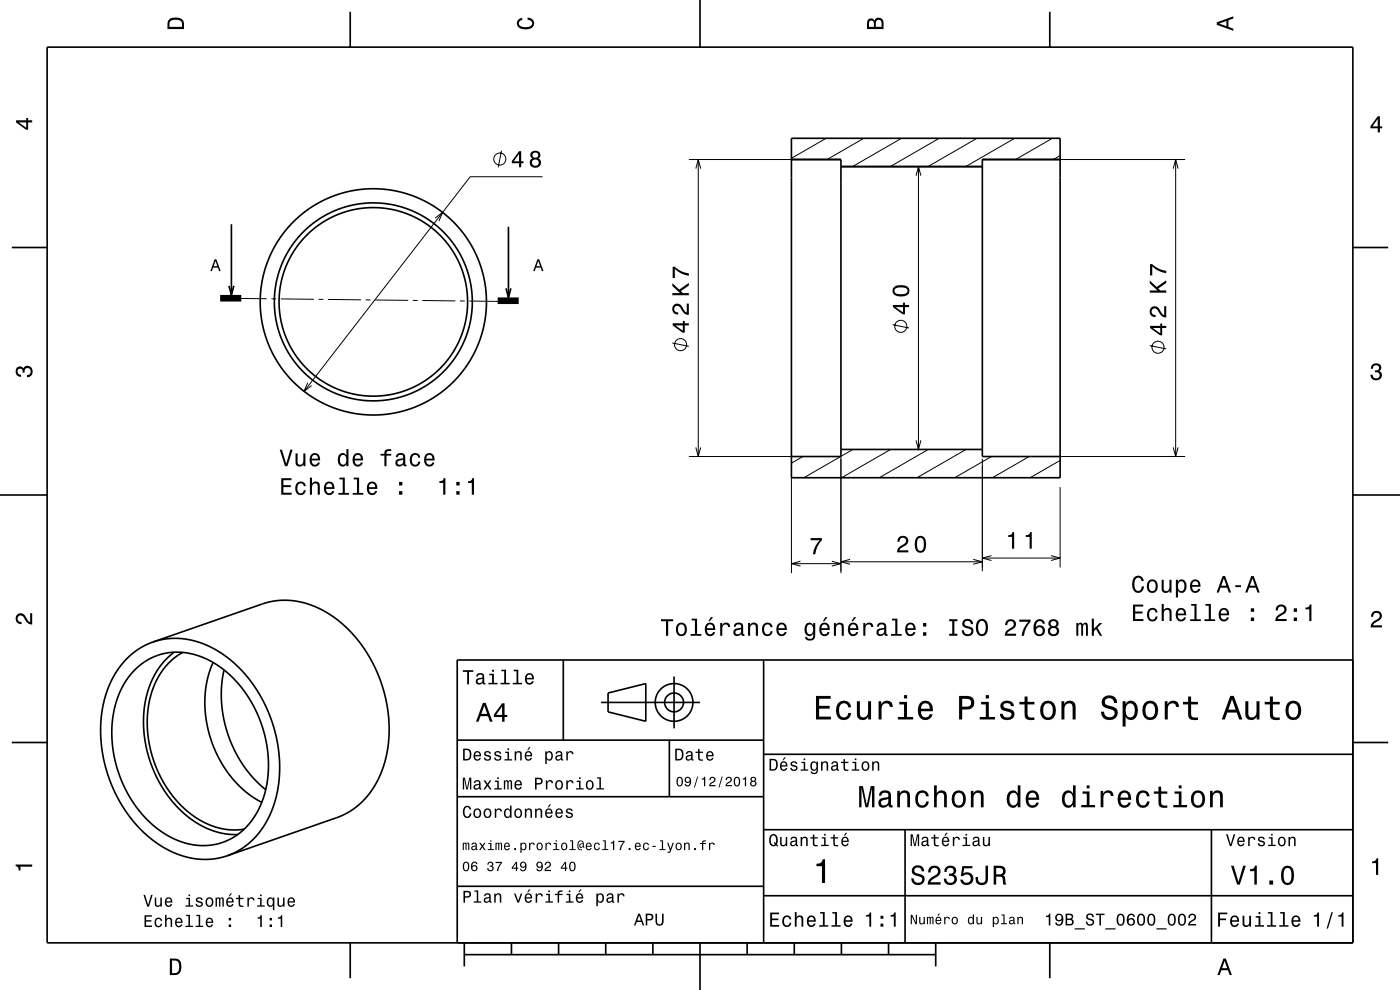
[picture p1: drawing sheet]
<svg xmlns="http://www.w3.org/2000/svg" width="297mm" height="210mm" viewBox="0 0 297 210" stroke-linecap="round" stroke-linejoin="round" font-family="sans-serif">
<g fill="none" stroke="#000" stroke-width=".21">
<path d="M106.4 32l-.7 3.5M115.1 37.5h-15.3l-35.3 45.5M146.1 33.8h21.8M147.6 35.8l.5-2 .5 2M148.1 33.8v63M175.2 29.3l-7.3 4.3M183.3 29.3l-7.8 4.5M191.3 29.3l-10.4 6M194.3 37.3l.5-2 .6 2M194.8 35.3v60M199.2 29.3l-10.3 6M207.2 29.3l-10.3 6"/>
<path d="M215.3 29.3l-10.4 6M223.3 29.3l-7.8 4.5M224.9 33l-1.4 .8M224.9 33.8h26.5M248.9 35.8l.5-2 .5 2M249.4 33.8v63M92.3 46.3l1.6-1.2-.8 1.8M46.7 63.3h1.9M49.6 63.3l7 .1M57.6 63.4h1M59.6 63.4l7 .1M67.6 63.5h1"/>
<path d="M69.6 63.5l7 .1M77.6 63.6h1M79.6 63.6l7 .1M87.6 63.7h1M89.6 63.7l7 .1M97.6 63.8l1 .1M99.6 63.9h7M107.6 64h1.9M142.6 72.8l3.5 .7M189.3 68.9l3.5 .7M243.9 73.3l3.5 .7M65.3 81.2l-.8 1.8 1.6-1.2"/>
<path d="M146.1 96.8h21.8M147.6 94.9l.5 1.9 .5-1.9M170.3 96.8l-2.4 1.4M178.3 96.8l-7.8 4.5M178.4 96.8v24.8M180.9 95.3l-2.5 1.5M188.9 95.3l-10.4 6M194.3 93.4l.5 1.9 .6-1.9M196.9 95.3l-10.4 6M204.9 95.3l-10.4 6M208.4 97.3v23.9M210.3 96.8l-7.8 4.5"/>
<path d="M218.3 96.8l-7.8 4.5M224.9 97.7l-6.4 3.6M224.9 96.8h26.5M248.9 94.9l.5 1.9 .5-1.9M167.9 101.3v20.3M167.9 119.6h10.5M169.8 119l-1.9 .6 1.9 .5M176.5 119l1.9 .6-1.9 .5M178.4 119.2h30M180.3 118.7l-1.9 .5 1.9 .5M206.5 118.7l1.9 .5-1.9 .5M208.4 118.4h16.5"/>
<path d="M210.3 117.9l-1.9 .5 1.9 .5M223 117.9l1.9 .5-1.9 .5M224.9 103.3v17.1"/>
<circle cx="106" cy="33.7" r="1.28"/>
<circle cx="144.4" cy="73.1" r="1.28"/>
<circle cx="191.1" cy="69.2" r="1.28"/>
<circle cx="245.7" cy="73.7" r="1.28"/>
</g>
<g fill="none" stroke="#000" stroke-width=".35">
<path d="M10 10h277v190h-277zM74.3 2.5v7.5M148.5 0v10M222.7 2.5v7.5M167.9 29.3h57v72h-57zM167.9 33.8h10.5v63h-10.5M178.4 35.3h30M224.9 33.8h-16.5v63h16.5M2.5 52.5h7.5M49.1 47.6v15M107.9 48.1v15M287 52.5h7.5"/>
<path d="M48.6 60.6l.5 2 .5-2M107.4 61.2l.5 1.9 .5-1.9M178.4 95.3h30M0 105h10M287 105h10M32.4 136.2l24.1-8.4 3.2-.5 3.2 .2 2.7 .7 2.9 1.3 2.7 1.7 2.4 2 2.2 2.5 2 2.8 1.7 3 1.3 3.2 1 3.4 .6 3.4 .2 3.4-.3 3.5-.6 2.9-1 3-1.4 2.6-1.8 2.5-2.5 2.2-2.8 1.6-24 8.3M32.4 136.2l1.8-.5 1.7-.2 3.5 .1 2 .4 1.8 .6 3.6 1.9 3.4 2.7 3 3.3 2.5 4 1.9 4.3 1.2 4.6 .5 4.8-.2 4.3-1 4.2-1.6 3.6-1 1.6-1.2 1.6-1.3 1.2-1.5 1.2-1.5 .9-1.8 .7M32.4 136.2l-1.7 .7-1.6 1-2.7 2.3-1.1 1.4-1.1 1.8-1.7 3.7-.6 2.4-.4 2.1-.1 4.3 .5 4.8 1.2 4.4 2.1 4.5 2.2 3.5 3 3.4 3.4 2.7 3.4 1.8 1.8 .6 2 .5 1.9 .2 2-.1 3.3-.7M37 138.3l-2.2 2-1.7 2.3-1.3 2.8-.9 3-.4 3v3.6l.5 3.4 .9 3.3 1.4 3.3 1.7 3 2.2 2.8 2.4 2.2 2.6 1.8 2.7 1.3 2.7 .8 2.8 .1M38.8 138.4l-2.4 1.6-1.8 2.1-1.5 2.5-1.2 3.1-.6 3.4v3.4l.4 3.4 1 3.8 1.4 3.2 1.9 3.2 2.4 2.7 2.4 2.1 2.4 1.5 3 1.2 2.7 .4 2.9-.1M119.5 140v17M162 140v60"/>
<path d="M287 140h-190v60M2.5 157.5h7.5M28.7 142l1.3-1.1 1.4-.9 1.5-.8 1.6-.5 1.9-.3 1.6-.1 3.3 .6 3.3 1.3 3.3 2.2 2.9 2.9 2.5 3.5 1.8 3.8 1.2 4.1 .6 4.4-.1 4-.9 4.1-1.6 3.5-1 1.5-1.2 1.4-2.6 2-2.5 1.2-3.1 .5-2.9-.1-3-.8-2.8-1.4-2.9-2.1-2.6-2.8-2.1-3-1.8-3.5-1.2-3.5-.7-3.9-.2-3.7 .5-3.7 .9-3.2 1.5-3.1zM45.2 140.5l-.8 2.1-.5 1.7-.4 4.2 .3 4.4 .4 2.2 .7 2.3 .9 2.1 1.1 2.2 2.4 3.4 3 3 3.2 2.1M47.5 142.1l-.5 3.2v3.6l.4 3.4 1 3.6 1.5 3.5 1.9 3.2 1.9 2.4 2.7 2.5M97 157h65M127.5 149h21M129 147l8-2v8l-8-2zM142 157v12M143 143.5v11M287 157.5h7.5M97 169h65"/>
<path d="M162 176h125M162 160h125M192 176v24M257 176v24M97 188h65M162 190h125M74.3 200v7.5M98.5 202.5h100M98.5 200v5M108.5 200v2.5M118.5 200v2.5M128.5 200v2.5"/>
<path d="M138.5 200v2.5M148.5 200v10M158.5 200v2.5M168.5 200v2.5M178.5 200v2.5M188.5 200v2.5M198.5 200v5M222.7 200v7.5"/>
<circle cx="79.2" cy="64" r="21"/>
<circle cx="79.2" cy="64" r="24"/>
<circle cx="79.2" cy="64" r="20"/>
<circle cx="143" cy="149" r="2"/>
<circle cx="143" cy="149" r="4"/>
</g>
<path d="M46.7 63.3h4.5M105.6 63.8h4.4" fill="none" stroke="#000" stroke-width="1.4" stroke-linecap="butt"/>
<g fill="#000">
<path d="M36 4a2.18 2.18 0 0 0-.5 2.2h3.5v-1.2a1.43 1.43 0 0 0-1.7-1.3zM36.3 4.4a2.15 2.15 0 0 1 2.2 .3l.1 1h-2.6v-1z" fill-rule="evenodd"/>
<path d="M109.9 4.2l.9-.4v.4a.7 .7 0 0 0-.7 .5 .7 .7 0 0 0 .3 .8 1.7 1.7 0 0 0 2.5-.5 .9 .9 0 0 0-1-.8v-.5a1.24 1.24 0 0 1 1.4 1.1 1.24 1.24 0 0 1-1 1.4 2.22 2.22 0 0 1-2.5-.7l-.2-.5z" fill-rule="evenodd"/>
<path d="M184.2 4.2l-.3 .7v1.3h3.5v-1.3a.98 .98 0 0 0-.7-1.1 .98 .98 0 0 0-1.2 .6 .84 .84 0 0 0-1.3-.2zM184.5 4.5a.54 .54 0 0 1 .6-.1 .54 .54 0 0 1 .3 .6v.7h-1zM185.9 4.4a.62 .62 0 0 1 .8-.1 .62 .62 0 0 1 .3 .6v.8h-1.2z" fill-rule="evenodd"/>
<path d="M258.1 4.7v.6l3.5 1.2v-.4l-1-.4v-1.4l1-.4v-.4zM258.6 5l1.6-.5v1z" fill-rule="evenodd"/>
<path d="M3.4 25.5v.5l2.1 1.5h.5v-1.5h.8v-.5h-.8v-.5h-.4v.5zM4 26h1.6v1.1z" fill-rule="evenodd"/>
<path d="M110.1 32.1l-1.5 2.1v.4h1.5v.9h.5v-.9h.5v-.4h-.5v-2.1zM110.1 32.6v1.6h-1.1zM112.8 32.2a.84 .84 0 0 0 .1 1.4 1.11 1.11 0 0 0-.4 1.5 1.11 1.11 0 0 0 1.6 .4 1.03 1.03 0 0 0 .7-.9 1.03 1.03 0 0 0-.6-1 .89 .89 0 0 0 .4-1.1 .89 .89 0 0 0-1-.5zM112.8 34.5a.75 .75 0 0 1 1.5 0 .75 .75 0 0 1-1.5 0zM113 32.9a.59 .59 0 0 1 1.1 0 .59 .59 0 0 1-1.1 0z" fill-rule="evenodd"/>
<path d="M292.3 24.7l-1.6 2.1v.4h1.6v.9h.4v-.9h.5v-.4h-.5v-2.1zM292.3 25.2v1.6h-1.1z" fill-rule="evenodd"/>
<path d="M45.5 55l-.9 2.5h.4l.2-.7h1l.3 .7h.3l-.9-2.5zM45.7 55.4l.4 1.1h-.8z" fill-rule="evenodd"/>
<path d="M114 55l-.9 2.5h.3l.3-.7h1l.3 .7h.3l-.9-2.5zM114.2 55.4l.4 1.1h-.8z" fill-rule="evenodd"/>
<path d="M142.7 68.6v.4l2.1 1.6h.5v-1.6h.8v-.4h-.8v-.5h-.4v.5zM143.3 69h1.6v1.1zM142.9 64.7a1.2 1.2 0 0 0-.2 1.4 1.2 1.2 0 0 0 1.2 .6v-.4a.7 .7 0 0 1-.9-.6 .7 .7 0 0 1 .5-.8 .7 .7 0 0 1 .9 .5 1.8 1.8 0 0 0 1.7 1.4v-2.4h-.4v1.9a2.2 2.2 0 0 1-1.2-1.5 1.1 1.1 0 0 0-1.6-.1z" fill-rule="evenodd"/>
<path d="M142.6 60.1v.6l1.7 1.5h-1.7v.4h3.5v-.4h-1.2l-.5-.4 1.7-1.2v-.6l-2 1.4zM142.7 56.6v2.4h.5v-1.9a5.2 5.2 0 0 0 2.9 1.4v-.5a5.3 5.3 0 0 1-3-1.4z" fill-rule="evenodd"/>
<path d="M189.4 64.7v.5l2.1 1.5h.5v-1.6h.8v-.4h-.8v-.5h-.4v.5zM190 65.1h1.6v1.2zM189.8 60.8a1.13 1.13 0 0 0-.4 1.2 1.13 1.13 0 0 0 .9 .8 2.28 2.28 0 0 0 2.5-.6 1.14 1.14 0 0 0-.9-1.6 2.85 2.85 0 0 0-2.1 .2zM189.8 61.4a2.38 2.38 0 0 1 2.6 0v.6a2.37 2.37 0 0 1-2.6 0z" fill-rule="evenodd"/>
<path d="M244 69.1v.5l2.1 1.5h.4v-1.5h.9v-.5h-.9v-.5h-.4v.5zM244.6 69.6h1.5v1.1zM244.2 65.3a1.2 1.2 0 0 0-.2 1.3 1.2 1.2 0 0 0 1.2 .7v-.5a.7 .7 0 0 1-.9-.5 .7 .7 0 0 1 .5-.9 .7 .7 0 0 1 .9 .5 1.8 1.8 0 0 0 1.7 1.5v-2.5h-.4v1.9a2.2 2.2 0 0 1-1.2-1.4 1.1 1.1 0 0 0-1.6-.1z" fill-rule="evenodd"/>
<path d="M243.9 59.5v.6l1.6 1.5h-1.6v.5h3.5v-.5h-1.2l-.5-.4 1.7-1.2v-.5l-2 1.4zM244 56v2.4h.4v-1.9a5.2 5.2 0 0 0 3 1.5v-.6a5.3 5.3 0 0 1-3-1.4z" fill-rule="evenodd"/>
<path d="M291.1 77.4a1.08 1.08 0 0 1 1.4-.2 1.08 1.08 0 0 1 .4 1.2l-.3 .3a1.06 1.06 0 0 1 .5 1.3 1.06 1.06 0 0 1-1.2 .7 1.1 1.1 0 0 1-1.2-1.2h.5a.71 .71 0 0 0 1 .8 .71 .71 0 0 0 .1-1.3h-.6v-.4a.61 .61 0 0 0 .8-.3 .61 .61 0 0 0-.2-.8 .61 .61 0 0 0-.9 .2l-.1 .5h-.5z" fill-rule="evenodd"/>
<path d="M3.6 78a.86 .86 0 0 1 1.4 .2 1.06 1.06 0 0 1 1.2-.6 1.06 1.06 0 0 1 .7 1.2 1.1 1.1 0 0 1-1.2 1.2v-.4a.71 .71 0 0 0 .8-1 .71 .71 0 0 0-1.3-.1v.6h-.4a.61 .61 0 0 0-.3-.8 .61 .61 0 0 0-.8 .2 .61 .61 0 0 0 .2 .8l.6 .2v.4a1.15 1.15 0 0 1-1.2-.6 1.15 1.15 0 0 1 .3-1.3z" fill-rule="evenodd"/>
<path d="M59.3 95.4l1.2 3.5h.5l1.1-3.5h-.5l-.9 3-.9-3zM62.7 96.2v1.8a.89 .89 0 0 0 .6 .9 .89 .89 0 0 0 1.1-.4v.4h.4v-2.7h-.4v1.5a.65 .65 0 0 1-.4 .8 .65 .65 0 0 1-.8-.3l-.1-2zM66 96.5a1.54 1.54 0 0 0 .8 2.5 1.06 1.06 0 0 0 1.1-.9h-.5l-.2 .4-.4 .1a.76 .76 0 0 1-.7-.9h1.8a1.17 1.17 0 0 0-.5-1.4 1.17 1.17 0 0 0-1.4 .2zM66.3 96.7a.66 .66 0 0 1 .8-.1 .66 .66 0 0 1 .4 .7h-1.4zM71.9 96.5a1.57 1.57 0 0 0 .8 2.5l.5-.1 .3-.4v.4h.4v-3.6h-.4v1.3a.89 .89 0 0 0-1.6-.1zM72.3 96.8a.62 .62 0 0 1 .7-.3 .62 .62 0 0 1 .4 .6 1.11 1.11 0 0 1-.6 1.5 1.19 1.19 0 0 1-.5-1.8zM75.1 96.5a1.54 1.54 0 0 0 .8 2.5 1.06 1.06 0 0 0 1.1-.9h-.5l-.2 .4-.4 .1a.76 .76 0 0 1-.7-.9h1.8a1.17 1.17 0 0 0-.5-1.4 1.17 1.17 0 0 0-1.4 .2zM75.4 96.7a.66 .66 0 0 1 .8-.1 .66 .66 0 0 1 .4 .7h-1.4zM80.7 96.3v.4h.8v2.2h.5v-2.2h1v-.4h-1v-.4l.3-.2h.7v-.4a1.04 1.04 0 0 0-1.5 .7v.3zM84.3 96.3l-.3 .7h.4a.55 .55 0 0 1 .7-.6 .55 .55 0 0 1 .3 .8l-.2 .1a1 1 0 0 0-1 .2 1 1 0 0 0-.3 1 .94 .94 0 0 0 1.7 0l.1 .3 .5 .1v-.3l-.2-.1v-1.6a1.02 1.02 0 0 0-1.7-.6zM84.4 97.8l1.1-.3a.77 .77 0 0 1-.2 .9 .77 .77 0 0 1-.9 .1zM87.2 96.5a1.53 1.53 0 0 0 .9 2.5 1.05 1.05 0 0 0 1.1-1.1h-.5a.67 .67 0 0 1-.6 .7 .67 .67 0 0 1-.7-.6 1.12 1.12 0 0 1 .7-1.5 .6 .6 0 0 1 .6 .6h.5a1.09 1.09 0 0 0-.8-1 1.09 1.09 0 0 0-1.2 .4zM90.3 96.5a1.54 1.54 0 0 0 .8 2.5 1.06 1.06 0 0 0 1.1-.9h-.5l-.2 .4-.4 .1a.76 .76 0 0 1-.7-.9h1.8a1.17 1.17 0 0 0-.5-1.4 1.17 1.17 0 0 0-1.4 .2zM90.6 96.7a.66 .66 0 0 1 .8-.1 .66 .66 0 0 1 .3 .7h-1.3z" fill-rule="evenodd"/>
<path d="M59.7 101.4v3.5h2.2v-.4h-1.8v-1.2h1.6v-.4h-1.6v-1h1.7v-.5zM62.9 102.5a1.53 1.53 0 0 0 .9 2.5 1.06 1.06 0 0 0 1.1-1h-.4a.67 .67 0 0 1-.7 .6 .67 .67 0 0 1-.7-.6 1.12 1.12 0 0 1 .7-1.5 .6 .6 0 0 1 .6 .6h.5a1.09 1.09 0 0 0-.8-.9 1.09 1.09 0 0 0-1.2 .3zM65.7 101.3v3.6h.5v-1.5a.64 .64 0 0 1 .4-.8 .64 .64 0 0 1 .8 .3v2h.4v-1.7a.88 .88 0 0 0-.6-1 .88 .88 0 0 0-1 .4v-1.3zM69 102.5a1.54 1.54 0 0 0 .8 2.5 1.05 1.05 0 0 0 1.1-.8h-.4l-.3 .3-.3 .1a.75 .75 0 0 1-.7-.9h1.7a1.16 1.16 0 0 0-.4-1.4 1.16 1.16 0 0 0-1.5 .2zM69.4 102.7a.66 .66 0 0 1 .8-.1 .66 .66 0 0 1 .3 .7h-1.3zM72 101.3v.4h.7v2.9h-.9v.3h2.3v-.3h-1v-3.3zM75 101.3v.4h.7v2.9h-.9v.3h2.3v-.3h-.9v-3.3zM78.1 102.5a1.54 1.54 0 0 0 .8 2.5 1.06 1.06 0 0 0 1.1-.8h-.4l-.3 .3-.3 .1a.75 .75 0 0 1-.7-.9h1.8a1.16 1.16 0 0 0-.5-1.4 1.16 1.16 0 0 0-1.5 .2zM78.5 102.7a.66 .66 0 0 1 .8-.1 .66 .66 0 0 1 .3 .7h-1.3zM84.7 104.2v.7h.7v-.7zM84.7 102.2v.8h.7v-.8z" fill-rule="evenodd"/>
<path d="M93.2 102.1v.3h.8v2.5h.5v-3.5h-.4a.77 .77 0 0 1-.9 .7zM96.8 104.2v.7h.7v-.7zM96.8 102.2v.8h.7v-.8zM99.3 102.1v.3h.8v2.5h.5v-3.5h-.4a.77 .77 0 0 1-.9 .7z" fill-rule="evenodd"/>
<path d="M172 114.1h2.4v.5a5.3 5.3 0 0 0-1.4 3h-.6a5.2 5.2 0 0 1 1.5-3h-1.9z" fill-rule="evenodd"/>
<path d="M190.7 114l-.2 .3-.1 .6h.4a.71 .71 0 0 1 .6-.8 .71 .71 0 0 1 .8 .5 .71 .71 0 0 1-.5 .8 1.8 1.8 0 0 0-1.4 1.8h2.4v-.5h-1.9a2.2 2.2 0 0 1 1.5-1.1 1.13 1.13 0 0 0 .1-1.7 1.13 1.13 0 0 0-1.7 .1zM194.4 114.1a2.67 2.67 0 0 0 .3 3.1 1.14 1.14 0 0 0 1.7-.9 2.31 2.31 0 0 0-.6-2.5l-.5-.2-.6 .2zM194.9 114.2h.7a2.38 2.38 0 0 1 0 2.6h-.7a2.37 2.37 0 0 1 0-2.6z" fill-rule="evenodd"/>
<path d="M213.9 113.5v.4h.8v2.5h.4v-3.5h-.3a.77 .77 0 0 1-.9 .6zM217.6 113.5v.4h.8v2.5h.5v-3.5h-.4a.77 .77 0 0 1-.9 .6z" fill-rule="evenodd"/>
<path d="M3.6 130.4a1.22 1.22 0 0 1 2 .7l.4 .6 .4 .3v-1.9h.4v2.4a1.8 1.8 0 0 1-1.7-1.4 .71 .71 0 0 0-.9-.5 .71 .71 0 0 0-.5 .8 .71 .71 0 0 0 .9 .5v.5a1.18 1.18 0 0 1-1.2-.7 1.18 1.18 0 0 1 .2-1.3z" fill-rule="evenodd"/>
<path d="M140.2 131.4v.4h1.1v3.1h.4v-3.1h1.1v-.4zM143.7 132.4a1.53 1.53 0 0 0 .9 2.6 1.48 1.48 0 0 0 1.1-1.5 1.48 1.48 0 0 0-1.1-1.4l-.5 .1zM144 132.7a.67 .67 0 0 1 .7-.2 .67 .67 0 0 1 .5 .5 1.11 1.11 0 0 1-.6 1.6 1.17 1.17 0 0 1-.6-1.9zM146.7 131.2v.4h.7v2.9h-.9v.4h2.3v-.4h-.9v-3.3zM150.8 130.9l-.5 .9h.3l.7-.9zM149.8 132.4a1.54 1.54 0 0 0 .8 2.6 1.07 1.07 0 0 0 1.1-.9h-.4l-.3 .3-.3 .2a.76 .76 0 0 1-.7-1h1.7a1.17 1.17 0 0 0-.4-1.3 1.17 1.17 0 0 0-1.5 .1zM150.2 132.7a.66 .66 0 0 1 .8-.2 .66 .66 0 0 1 .3 .8h-1.3zM152.8 132.2v2.7h.4v-1.6a.66 .66 0 0 1 .4-.8 .66 .66 0 0 1 .8 .3l.1 .2h.4a.89 .89 0 0 0-.7-.9 .89 .89 0 0 0-1 .5v-.4zM155.9 132.3l-.2 .6h.4a.55 .55 0 0 1 .7-.5 .55 .55 0 0 1 .3 .8h-.2a1 1 0 0 0-1 .2 1 1 0 0 0-.3 1.1 .93 .93 0 0 0 1.7 0l.1 .3 .5 .1v-.4h-.2v-1.6a1.02 1.02 0 0 0-.7-.8 1.02 1.02 0 0 0-1.1 .2zM156.1 133.8l1.1-.3a.77 .77 0 0 1-.2 .9 .77 .77 0 0 1-.9 0zM158.7 132.2v2.7h.4v-1.6a.63 .63 0 0 1 .4-.8 .63 .63 0 0 1 .8 .4v2h.5v-1.8a.89 .89 0 0 0-.6-1 .89 .89 0 0 0-1.1 .5v-.4zM162 132.4a1.53 1.53 0 0 0 .8 2.6 1.06 1.06 0 0 0 1.1-1.1h-.4a.67 .67 0 0 1-.7 .7 .67 .67 0 0 1-.7-.6 1.11 1.11 0 0 1 .7-1.6 .59 .59 0 0 1 .7 .6h.4a1.09 1.09 0 0 0-.8-.9 1.09 1.09 0 0 0-1.1 .3zM165 132.4a1.54 1.54 0 0 0 .8 2.6 1.07 1.07 0 0 0 1.1-.9h-.5l-.2 .3-.4 .2a.76 .76 0 0 1-.7-1h1.8a1.17 1.17 0 0 0-.5-1.3 1.17 1.17 0 0 0-1.4 .1zM165.3 132.7a.66 .66 0 0 1 .8-.2 .66 .66 0 0 1 .4 .8h-1.4zM171 132.4a1.58 1.58 0 0 0 .7 2.6l.5-.2 .3-.4a.73 .73 0 0 1-.3 1 .73 .73 0 0 1-1-.3h-.4a1.1 1.1 0 0 0 1.2 .8 1.1 1.1 0 0 0 .9-1.2v-2.5h-.4v.4l-.3-.4a.9 .9 0 0 0-1.2 .2zM171.3 132.7a.63 .63 0 0 1 .7-.2 .63 .63 0 0 1 .5 .6 1.11 1.11 0 0 1-.7 1.5 1.19 1.19 0 0 1-.5-1.9zM175.1 130.9l-.5 .9h.3l.7-.9zM174.1 132.4a1.54 1.54 0 0 0 .8 2.6 1.07 1.07 0 0 0 1.1-.9h-.5l-.2 .3-.3 .2a.76 .76 0 0 1-.7-1h1.7a1.16 1.16 0 0 0-.5-1.3 1.16 1.16 0 0 0-1.4 .1zM174.4 132.7a.66 .66 0 0 1 .8-.2 .66 .66 0 0 1 .4 .8h-1.3zM176.9 132.2v2.7h.4v-1.6a.63 .63 0 0 1 .6-.9 .63 .63 0 0 1 .7 .8v1.7h.4v-1.8a.89 .89 0 0 0-.6-1 .89 .89 0 0 0-1.1 .5v-.4zM181.1 130.9l-.5 .9h.3l.7-.9zM180.2 132.4a1.54 1.54 0 0 0 .8 2.6 1.07 1.07 0 0 0 1.1-.9h-.5l-.2 .3-.4 .2a.76 .76 0 0 1-.7-1h1.8a1.17 1.17 0 0 0-.5-1.3 1.17 1.17 0 0 0-1.4 .1zM180.5 132.7a.66 .66 0 0 1 .8-.2 .66 .66 0 0 1 .3 .8h-1.3zM183.1 132.2v2.7h.5v-1.6a.66 .66 0 0 1 .3-.8 .66 .66 0 0 1 .9 .3v.2h.5a.9 .9 0 0 0-.7-.9 .9 .9 0 0 0-1.1 .5v-.4zM186.3 132.3l-.3 .6h.4a.55 .55 0 0 1 .7-.5 .55 .55 0 0 1 .4 .8h-.2a1 1 0 0 0-1.1 .2 1 1 0 0 0-.2 1.1 .93 .93 0 0 0 1.6 0l.1 .3 .6 .1v-.4h-.3v-1.6a1.02 1.02 0 0 0-.7-.8 1.02 1.02 0 0 0-1 .2zM186.5 133.8l1.1-.3a.77 .77 0 0 1-.2 .9 .77 .77 0 0 1-.9 0zM189.2 131.2v.4h.7v2.9h-.9v.4h2.3v-.4h-.9v-3.3zM192.3 132.4a1.55 1.55 0 0 0 .8 2.6 1.07 1.07 0 0 0 1.1-.9h-.4l-.3 .3-.3 .2a.76 .76 0 0 1-.7-1h1.8a1.17 1.17 0 0 0-.5-1.3 1.17 1.17 0 0 0-1.5 .1zM192.7 132.7a.66 .66 0 0 1 .8-.2 .66 .66 0 0 1 .3 .8h-1.3zM195.8 134.1v.8h.7v-.8zM195.8 132.2v.7h.7v-.7zM201.4 131.4v.4h.6v2.6h-.6v.5h1.7v-.5h-.6v-2.6h.6v-.4zM204.4 131.6a.97 .97 0 0 0-.2 1 .97 .97 0 0 0 .9 .6 .77 .77 0 0 1 .9 1 .83 .83 0 0 1-.9 .3 .83 .83 0 0 1-.6-.8h-.5a1.21 1.21 0 0 0 1.5 1.3 1.21 1.21 0 0 0 .7-1.8l-.8-.3a.71 .71 0 0 1-.8-.7 .7 .7 0 0 1 .8-.5 .7 .7 0 0 1 .6 .7h.4a1.17 1.17 0 0 0-.7-1.1 1.17 1.17 0 0 0-1.3 .3zM207.4 131.7a2.52 2.52 0 0 0 .4 3.1 1.21 1.21 0 0 0 1.7-.9 1.94 1.94 0 0 0-.9-2.6l-.8 .1zM208 131.8l.3-.1a1.7 1.7 0 0 1 .3 2.7l-.3 .1a1.12 1.12 0 0 1-.8-1.4l.1-.6zM213.6 131.7l-.4 .9h.5a.7 .7 0 0 1 .5-.8 .7 .7 0 0 1 .9 .5 .7 .7 0 0 1-.5 .8 1.8 1.8 0 0 0-1.4 1.8h2.4v-.5h-1.9a2.23 2.23 0 0 1 1.4-1.1 1.13 1.13 0 0 0 .1-1.7 1.13 1.13 0 0 0-1.6 .1zM216.2 131.4v.5h2a5.1 5.1 0 0 0-1.5 3h.5a5.3 5.3 0 0 1 1.4-3v-.5zM219.8 131.6a2.39 2.39 0 0 0 .2 3.3 1.16 1.16 0 0 0 1.5-.4 1.16 1.16 0 0 0-.2-1.5 1.16 1.16 0 0 0-1.6 0 1.02 1.02 0 0 1 .9-1.3 .58 .58 0 0 1 .6 .6h.5a1.11 1.11 0 0 0-.8-.9 1.11 1.11 0 0 0-1.1 .2zM219.7 133.8a.75 .75 0 0 1 1.5 0 .75 .75 0 0 1-1.5 0zM222.7 131.6a.84 .84 0 0 0 .2 1.4 1.11 1.11 0 0 0-.5 1.5 1.11 1.11 0 0 0 1.6 .4 1.03 1.03 0 0 0 .7-.9 1.03 1.03 0 0 0-.6-1 .89 .89 0 0 0 .4-1.1 .89 .89 0 0 0-1-.6zM222.8 133.9a.71 .71 0 0 1 1.4 0 .71 .71 0 0 1-1.4 0zM222.9 132.3a.6 .6 0 0 1 1.2 0 .6 .6 0 0 1-1.2 0zM228.3 132.2v2.7h.5v-1.9a.49 .49 0 0 1 .3-.6l.3 .3v2.2h.4v-2.1l.3-.4 .2 .2 .1 .4v1.9h.4v-1.9a.69 .69 0 0 0-.5-.9l-.6 .3-.2-.2-.3-.1-.5 .3v-.2zM231.6 131.2v3.7h.5v-1l.4-.4 .8 1.4h.5l-1-1.8 1-.9h-.5l-1.2 1.2v-2.2z" fill-rule="evenodd"/>
<path d="M240.4 128.2v3.5h2.2v-.4h-1.8v-1.2h1.6v-.4h-1.6v-1h1.7v-.5zM243.6 129.3a1.53 1.53 0 0 0 .9 2.5 1.07 1.07 0 0 0 1.1-1h-.4a.67 .67 0 0 1-.7 .6 .67 .67 0 0 1-.7-.6 1.11 1.11 0 0 1 .7-1.5 .6 .6 0 0 1 .6 .6h.5a1.09 1.09 0 0 0-.8-.9 1.09 1.09 0 0 0-1.2 .3zM246.4 128.1v3.6h.5v-1.5a.63 .63 0 0 1 .4-.8 .63 .63 0 0 1 .8 .3v2h.4v-1.7a.88 .88 0 0 0-.6-1 .88 .88 0 0 0-1 .4v-1.3zM249.7 129.3a1.54 1.54 0 0 0 .8 2.5 1.06 1.06 0 0 0 1.1-.8h-.4l-.3 .3-.3 .1a.76 .76 0 0 1-.7-.9h1.7a1.16 1.16 0 0 0-.4-1.4 1.16 1.16 0 0 0-1.5 .2zM250.1 129.5a.66 .66 0 0 1 .8-.1 .66 .66 0 0 1 .3 .7h-1.3zM252.7 128.1v.4h.7v2.9h-.9v.3h2.2v-.3h-.9v-3.3zM255.7 128.1v.4h.7v2.9h-.9v.3h2.3v-.3h-.9v-3.3zM258.8 129.3a1.54 1.54 0 0 0 .8 2.5 1.06 1.06 0 0 0 1.1-.8h-.4l-.3 .3-.3 .1a.76 .76 0 0 1-.7-.9h1.7a1.16 1.16 0 0 0-.4-1.4 1.16 1.16 0 0 0-1.5 .2zM259.2 129.5a.66 .66 0 0 1 .8-.1 .66 .66 0 0 1 .3 .7h-1.3zM265.4 131v.7h.7v-.7zM265.4 129v.8h.7v-.8zM270.9 128.5l-.2 .4-.1 .6h.5a.71 .71 0 0 1 .5-.9 .71 .71 0 0 1 .9 .5 .71 .71 0 0 1-.5 .9 1.8 1.8 0 0 0-1.5 1.7h2.5v-.4h-2a2.2 2.2 0 0 1 1.5-1.2 1.13 1.13 0 0 0 .1-1.6 1.13 1.13 0 0 0-1.7 0zM274.5 131v.7h.7v-.7zM274.5 129v.8h.7v-.8zM276.9 128.9v.4h.9v2.4h.4v-3.5h-.3a.77 .77 0 0 1-1 .7z" fill-rule="evenodd"/>
<path d="M240.5 122.6a2.52 2.52 0 0 0 .4 3.1 1.27 1.27 0 0 0 1.8-1.3h-.5a.82 .82 0 0 1-1.1 .9 2.08 2.08 0 0 1 0-2.7 .72 .72 0 0 1 1.1 .6h.5a1.19 1.19 0 0 0-.9-1 1.19 1.19 0 0 0-1.3 .4zM243.6 123.3a1.53 1.53 0 0 0 .9 2.5 1.48 1.48 0 0 0 1.1-1.5 1.48 1.48 0 0 0-1.1-1.4l-.5 .1zM243.9 123.6a.67 .67 0 0 1 .7-.3 .67 .67 0 0 1 .5 .6 1.11 1.11 0 0 1-.6 1.5 1.17 1.17 0 0 1-.6-1.8zM246.4 123v1.8a.89 .89 0 0 0 .6 1 .89 .89 0 0 0 1.1-.5v.4h.4v-2.7h-.4v1.5a.65 .65 0 0 1-.4 .8 .65 .65 0 0 1-.8-.3v-2zM249.5 123v3.7h.4v-1.4a.93 .93 0 0 0 1 .5 .93 .93 0 0 0 .7-.8 1.5 1.5 0 0 0-.9-2.1l-.5 .1-.3 .4v-.4zM250.1 123.6a.63 .63 0 0 1 .7-.3 .63 .63 0 0 1 .4 .6 1.13 1.13 0 0 1-.6 1.5 1.18 1.18 0 0 1-.5-1.8zM252.7 123.3a1.54 1.54 0 0 0 .8 2.5 1.05 1.05 0 0 0 1.1-.9h-.4l-.2 .4-.4 .1a.76 .76 0 0 1-.7-.9h1.8a1.16 1.16 0 0 0-.5-1.4 1.16 1.16 0 0 0-1.5 .2zM253.1 123.5a.66 .66 0 0 1 .8-.1 .66 .66 0 0 1 .3 .7h-1.3zM259.4 122.2l-1.3 3.5h.5l.3-1h1.4l.4 1h.5l-1.3-3.5zM259.6 122.7l.6 1.5h-1.1zM262.1 124.1v.4h1.2v-.4zM265.4 122.2l-1.2 3.5h.4l.4-1h1.4l.4 1h.4l-1.2-3.5zM265.7 122.7l.5 1.5h-1z" fill-rule="evenodd"/>
<path d="M291.2 129.9a1.18 1.18 0 0 1 1.9 .3 1.18 1.18 0 0 1-1 1.7l-.5 .3-.3 .5h1.9v.4h-2.4a1.8 1.8 0 0 1 1.4-1.8 .71 .71 0 0 0 .5-.8 .71 .71 0 0 0-.9-.5 .71 .71 0 0 0-.5 .8h-.4z" fill-rule="evenodd"/>
<path d="M98.2 158.8v2.5h.9a1.37 1.37 0 0 0 .7-2.2 1.56 1.56 0 0 0-1.6-.3zM98.6 159.1a.98 .98 0 0 1 1.1 .7 .98 .98 0 0 1-.6 1.2h-.5zM100.7 159.6a1.04 1.04 0 0 0-.2 1.2 1.04 1.04 0 0 0 1 .5l.5-.5h-.3l-.4 .3a.54 .54 0 0 1-.5-.7h1.3a.83 .83 0 0 0-.4-.9 .83 .83 0 0 0-1 .1zM100.9 159.7l.2-.1a.47 .47 0 0 1 .5 .1 .47 .47 0 0 1 .1 .5h-.9zM102.9 159.5l-.2 .1a.69 .69 0 0 0 .9 .9l.2 .1a.43 .43 0 0 1-.4 .5 .43 .43 0 0 1-.4-.4h-.3a.74 .74 0 0 0 .9 .7 .74 .74 0 0 0 .5-1l-1-.4a.38 .38 0 0 1 .3-.5 .38 .38 0 0 1 .4 .4h.3a.78 .78 0 0 0-1.2-.4zM105.1 159.5l-.2 .1a.69 .69 0 0 0 .9 .9l.2 .1a.43 .43 0 0 1-.4 .5 .43 .43 0 0 1-.5-.4h-.3a.74 .74 0 0 0 .9 .7 .74 .74 0 0 0 .5-1l-.9-.4a.38 .38 0 0 1 .3-.5 .38 .38 0 0 1 .4 .4h.3a.77 .77 0 0 0-1.2-.4zM107.2 159.4v.3h.5v1.3h-.7v.3h1.6v-.3h-.6v-1.6zM107.7 158.7v.4h.3v-.4zM109.2 159.4v1.9h.3v-1.1a.45 .45 0 0 1 .4-.6 .45 .45 0 0 1 .5 .5v1.2h.3v-1.3a.63 .63 0 0 0-.5-.7 .63 .63 0 0 0-.7 .4v-.3zM112.2 158.5l-.4 .6h.3l.5-.6zM111.5 159.6a1.04 1.04 0 0 0-.2 1.2 1.04 1.04 0 0 0 1.1 .5l.5-.5h-.3l-.5 .3a.54 .54 0 0 1-.5-.7h1.3a.83 .83 0 0 0-.4-.9 .83 .83 0 0 0-1 .1zM111.8 159.7l.1-.1a.48 .48 0 0 1 .5 .1 .48 .48 0 0 1 .2 .5h-1zM115.7 159.4v2.7h.3v-1.1a.66 .66 0 0 0 .7 .4 .66 .66 0 0 0 .5-.6 .91 .91 0 0 0 0-1.1 .91 .91 0 0 0-1-.3l-.2 .3v-.3zM116.1 159.8a.45 .45 0 0 1 .5-.2 .45 .45 0 0 1 .3 .4 .65 .65 0 0 1 .1 .8 .65 .65 0 0 1-.7 .2 .98 .98 0 0 1-.2-1.2zM118.1 159.5l-.2 .4h.3a.39 .39 0 0 1 .4-.3 .39 .39 0 0 1 .3 .5h-.1a.65 .65 0 0 0-1 .4 .65 .65 0 0 0 .6 .9l.6-.3 .1 .2h.4v-.2l-.2-.1v-1.1a.72 .72 0 0 0-.5-.6 .72 .72 0 0 0-.7 .2zM118.2 160.6l.8-.3a.55 .55 0 0 1-.2 .7 .55 .55 0 0 1-.6 0zM120.1 159.4v1.9h.4v-1.1a.47 .47 0 0 1 .2-.6 .47 .47 0 0 1 .6 .2v.2h.4a.64 .64 0 0 0-.5-.7 .64 .64 0 0 0-.8 .4v-.3z" fill-rule="evenodd"/>
<path d="M98.2 142.2v.3h.9v2.7h.4v-2.7h.9v-.3zM101.3 143l-.3 .5h.4a.47 .47 0 0 1 .5-.4 .47 .47 0 0 1 .4 .6l-.2 .1a.84 .84 0 0 0-1 .2 .84 .84 0 0 0 0 1.1 .9 .9 0 0 0 1.3-.2l.1 .2 .5 .1v-.3l-.3-.1v-1.3a.87 .87 0 0 0-1.4-.5zM101.4 144.3l.9-.3a.66 .66 0 0 1-.1 .7 .66 .66 0 0 1-.8 .1zM103.8 142.9v.3h.6v1.6h-.8v.4h2v-.4h-.8v-1.9zM104.4 142.1v.4h.4v-.4zM106.4 142.1v.3h.6v2.4h-.8v.4h1.9v-.4h-.7v-2.7zM109 142.1v.3h.6v2.4h-.8v.4h1.9v-.4h-.7v-2.7zM111.6 143.1a1.32 1.32 0 0 0 .7 2.1 .9 .9 0 0 0 .9-.7h-.3l-.2 .3-.4 .1a.65 .65 0 0 1-.6-.8h1.6a1 1 0 0 0-.4-1.2 1 1 0 0 0-1.3 .2zM111.9 143.3a.57 .57 0 0 1 .7-.1 .57 .57 0 0 1 .3 .6h-1.2z" fill-rule="evenodd"/>
<path d="M102.4 149.1l-1.4 4h.5l.4-1.2h1.6l.4 1.2h.6l-1.5-4zM102.7 149.7l.7 1.7h-1.3zM106.5 149.2l-1.7 2.4v.5h1.7v1h.5v-1h.6v-.5h-.6v-2.4zM106.5 149.9v1.7h-1.3z" fill-rule="evenodd"/>
<path d="M143.2 158.8v2.5h.9a1.37 1.37 0 0 0 .7-2.2 1.56 1.56 0 0 0-1.6-.3zM143.6 159.1a.98 .98 0 0 1 1.1 .7 .98 .98 0 0 1-.6 1.2h-.5zM145.7 159.5l-.2 .4h.3a.39 .39 0 0 1 .5-.3 .39 .39 0 0 1 .3 .5h-.2a.65 .65 0 0 0-.9 .4 .65 .65 0 0 0 .5 .9l.7-.3v.2h.4v-.2l-.1-.1-.1-1.1a.73 .73 0 0 0-.4-.6 .73 .73 0 0 0-.8 .2zM145.8 160.6l.8-.3a.55 .55 0 0 1-.1 .7 .55 .55 0 0 1-.7 0zM148.1 158.9v.5h-.5v.3h.5v1.3a.75 .75 0 0 0 1 .4v-.3a.48 .48 0 0 1-.7-.3v-1.1h.7v-.3h-.7v-.5zM150 159.6a1.04 1.04 0 0 0-.2 1.2 1.04 1.04 0 0 0 1.1 .5l.5-.5h-.4l-.4 .3a.54 .54 0 0 1-.5-.7h1.3a.83 .83 0 0 0-.4-.9 .83 .83 0 0 0-1 .1zM150.3 159.7l.1-.1a.48 .48 0 0 1 .5 .1 .48 .48 0 0 1 .2 .5h-1z" fill-rule="evenodd"/>
<path d="M173.1 147.6v5h3.2v-.6h-2.5v-1.7h2.2v-.6h-2.2v-1.5h2.4v-.6zM177.8 149.2a2.59 2.59 0 0 0 .5 3.4 1.58 1.58 0 0 0 2.3-1.4h-.6a.95 .95 0 0 1-.9 1 .95 .95 0 0 1-1-.9 1.59 1.59 0 0 1 .9-2.1 .85 .85 0 0 1 .9 .8h.7a1.56 1.56 0 0 0-1.1-1.3 1.56 1.56 0 0 0-1.7 .5zM181.8 148.8v2.5a1.27 1.27 0 0 0 .9 1.4 1.27 1.27 0 0 0 1.5-.7v.6h.6v-3.8h-.6v2.2a.92 .92 0 0 1-.6 1.1 .92 .92 0 0 1-1.2-.4v-2.9zM186.4 148.8v3.8h.6v-2.2a.95 .95 0 0 1 .5-1.1 .95 .95 0 0 1 1.2 .3l.1 .4h.6a1.28 1.28 0 0 0-1-1.4 1.28 1.28 0 0 0-1.4 .8v-.6zM190.8 148.9v.5h1v2.7h-1.3v.5h3.2v-.5h-1.3v-3.2zM191.8 147.4v.8h.6v-.8zM195.1 149.2a2.62 2.62 0 0 0 .5 3.4 1.57 1.57 0 0 0 2.2-1.1h-.6l-.3 .5-.5 .2a1.08 1.08 0 0 1-1-1.3h2.5a1.66 1.66 0 0 0-.7-2 1.66 1.66 0 0 0-2.1 .3zM195.6 149.5a.94 .94 0 0 1 1.2-.2 .94 .94 0 0 1 .5 1h-1.9zM203.5 147.6v5h.6v-2.1h.8a1.47 1.47 0 0 0 1.8-1.2 1.47 1.47 0 0 0-1.5-1.7zM204.1 148.2a1.6 1.6 0 0 1 1.8 .5 .86 .86 0 0 1 0 .9 .86 .86 0 0 1-.9 .3h-.9zM208.1 148.9v.5h1v2.7h-1.3v.5h3.3v-.5h-1.3v-3.2zM209.1 147.4v.8h.7v-.8zM212.6 148.9a1.08 1.08 0 0 0-.3 1.2 1.08 1.08 0 0 0 1 .7l1.1 .4a.57 .57 0 0 1 .2 .6 .57 .57 0 0 1-.5 .4 .96 .96 0 0 1-1.4-.8h-.6a1.6 1.6 0 0 0 1.3 1.4 1.6 1.6 0 0 0 1.7-.8 1.13 1.13 0 0 0-1-1.6l-1.1-.3-.2-.4a.87 .87 0 0 1 .9-.5 .87 .87 0 0 1 .8 .6h.6a1.41 1.41 0 0 0-2.1-1.1zM217.4 147.8v1.1h-1.1v.5h1.1v2.6l.2 .4 .4 .3h1.4v-.5a.97 .97 0 0 1-1.4-.5v-2.3h1.4v-.5h-1.4v-1.1zM221.1 149.2a2.56 2.56 0 0 0 .5 3.4 1.72 1.72 0 0 0 1.8-.2 1.72 1.72 0 0 0 .6-1.7 1.7 1.7 0 0 0-.9-1.9 1.7 1.7 0 0 0-2 .4zM221.6 149.6a.96 .96 0 0 1 1-.4 .96 .96 0 0 1 .7 .8 1.59 1.59 0 0 1-1 2.2 1.19 1.19 0 0 1-1-1.5zM225.2 148.8v3.8h.6v-2.2a.97 .97 0 0 1 .5-1.1 .97 .97 0 0 1 1.1 .2l.1 .7v2.4h.7v-2.5a1.27 1.27 0 0 0-.9-1.4 1.27 1.27 0 0 0-1.5 .6v-.5zM234.1 147.9a1.38 1.38 0 0 0-.3 1.5 1.38 1.38 0 0 0 1.3 .9 1.25 1.25 0 0 1 1.4 .9 1.15 1.15 0 0 1-1.3 .9 1.15 1.15 0 0 1-1-1.1h-.7a1.8 1.8 0 0 0 1.7 1.8 1.8 1.8 0 0 0 1.9-1.6 1.46 1.46 0 0 0-1.5-1.4l-.6-.2a.83 .83 0 0 1-.5-1.1 .83 .83 0 0 1 1.2-.3l.5 .5 .1 .4h.7a1.67 1.67 0 0 0-1-1.6 1.67 1.67 0 0 0-1.9 .4zM238.2 148.8v5.3h.6v-2.1a1.32 1.32 0 0 0 1.4 .7 1.32 1.32 0 0 0 1.1-1.1 2.43 2.43 0 0 0-.8-2.8 1.21 1.21 0 0 0-1.7 .5v-.5zM239.1 149.6a.9 .9 0 0 1 .9-.4 .9 .9 0 0 1 .7 .8 1.61 1.61 0 0 1-.9 2.2 1.18 1.18 0 0 1-1-1.5zM242.8 149.2a2.56 2.56 0 0 0 .5 3.4 1.72 1.72 0 0 0 1.8-.2 1.72 1.72 0 0 0 .6-1.7 1.7 1.7 0 0 0-.9-1.9 1.7 1.7 0 0 0-2 .4zM243.3 149.6a.96 .96 0 0 1 1-.4 .96 .96 0 0 1 .7 .8 1.59 1.59 0 0 1-1 2.2 1.19 1.19 0 0 1-1-1.5zM247.1 148.8v3.8h.6v-2.2a.95 .95 0 0 1 .5-1.1 .95 .95 0 0 1 1.2 .3l.1 .4h.6a1.28 1.28 0 0 0-1-1.4 1.28 1.28 0 0 0-1.4 .8v-.6zM252 147.8v1.1h-1v.5h1l.1 2.6 .2 .4 .4 .3h1.4v-.5a.97 .97 0 0 1-1.4-.5v-2.3h1.4v-.5h-1.4v-1.1zM261 147.6l-1.8 5h.6l.6-1.4h2l.5 1.4h.7l-1.9-5zM261.4 148.3l.7 2.2h-1.5zM264.2 148.8v2.5a1.27 1.27 0 0 0 .9 1.4 1.27 1.27 0 0 0 1.5-.7v.6h.6v-3.8h-.6v2.2a.92 .92 0 0 1-.6 1.1 .92 .92 0 0 1-1.1-.4l-.1-2.9zM269.4 147.8v1.1h-1.1v.5h1.1v2.6l.2 .4 .4 .3 .7 .1 .8-.1v-.5a.97 .97 0 0 1-1.4-.5l-.1-2.3h1.5v-.5h-1.5v-1.1zM273.1 149.2a2.56 2.56 0 0 0 .6 3.4 1.72 1.72 0 0 0 1.8-.2 1.72 1.72 0 0 0 .6-1.7 1.7 1.7 0 0 0-.9-1.9 1.7 1.7 0 0 0-2.1 .4zM273.6 149.6a.96 .96 0 0 1 1-.4 .96 .96 0 0 1 .7 .8 1.59 1.59 0 0 1-.9 2.2 1.19 1.19 0 0 1-1.1-1.5z" fill-rule="evenodd"/>
<path d="M98.2 165v2.5h.3v-2.3l.4 2.3h.3l.5-2.3v2.3h.3v-2.5h-.5l-.4 2.2-.5-2.2zM100.7 165.6l-.2 .5h.3a.39 .39 0 0 1 .5-.4 .39 .39 0 0 1 .3 .6h-.2a.65 .65 0 0 0-.9 .4 .65 .65 0 0 0 .5 .8l.7-.3v.2l.4 .1v-.3h-.1l-.1-1.1a.73 .73 0 0 0-.4-.6 .73 .73 0 0 0-.8 .1zM100.8 166.7l.8-.2a.55 .55 0 0 1-.1 .6 .55 .55 0 0 1-.7 .1zM102.6 165.5l.6 1-.7 1h.4l.5-.8 .5 .8h.4l-.7-1 .7-1h-.4l-.5 .7-.5-.7zM105 165.6v.3h.5v1.3h-.7v.3h1.7v-.3h-.7v-1.6zM105.5 164.9v.3h.3v-.3zM106.9 165.5v2h.3v-1.3l.1-.4h.2l.1 .2v1.5h.3v-1.5l.3-.3 .1 .4v1.4h.3v-1.4a.5 .5 0 0 0-.3-.6l-.4 .2-.4-.2-.3 .2v-.2zM109.3 165.7a1.04 1.04 0 0 0-.1 1.2 1.04 1.04 0 0 0 1 .6l.5-.6h-.3l-.4 .4a.54 .54 0 0 1-.5-.7h1.2a.83 .83 0 0 0-.3-1 .83 .83 0 0 0-1.1 .1zM109.6 165.9l.1-.1a.47 .47 0 0 1 .5 .1 .47 .47 0 0 1 .2 .4h-.9zM113.5 165v2.5h.3v-1.1a.96 .96 0 0 0 1.3-.7 .66 .66 0 0 0-.7-.7zM113.8 165.3h.5a.43 .43 0 0 1 .5 .4 .43 .43 0 0 1-.5 .4h-.5zM115.8 165.5v2h.3v-1.1a.47 .47 0 0 1 .3-.6 .47 .47 0 0 1 .6 .2v.1h.3a.64 .64 0 0 0-.5-.6 .64 .64 0 0 0-.7 .4v-.4zM118 165.7a1.04 1.04 0 0 0-.2 1.3 1.04 1.04 0 0 0 1.1 .5 1.04 1.04 0 0 0 .5-1.3 1.04 1.04 0 0 0-1.2-.7zM118.2 165.9a.48 .48 0 0 1 .5-.1 .48 .48 0 0 1 .4 .4 .66 .66 0 0 1 0 .7 .66 .66 0 0 1-.7 .3 .98 .98 0 0 1-.2-1.3zM120.1 165.5v2h.4v-1.1a.47 .47 0 0 1 .2-.6 .47 .47 0 0 1 .6 .2v.1h.4a.64 .64 0 0 0-.5-.6 .64 .64 0 0 0-.8 .4v-.4zM122.3 165.6v.3h.5v1.3h-.6v.3h1.6v-.3h-.6v-1.6zM122.8 164.9v.3h.4v-.3zM124.5 165.7a1.04 1.04 0 0 0-.2 1.3 1.04 1.04 0 0 0 1.2 .5 1.04 1.04 0 0 0 .4-1.3 1.04 1.04 0 0 0-1.1-.7zM124.7 165.9a.48 .48 0 0 1 .5-.1 .48 .48 0 0 1 .4 .4 .66 .66 0 0 1 0 .7 .66 .66 0 0 1-.7 .3 .98 .98 0 0 1-.2-1.3zM126.7 164.9v.2h.5v2.1h-.7v.3h1.6v-.3h-.6v-2.3z" fill-rule="evenodd"/>
<path d="M98.4 171.2a1.45 1.45 0 0 0 .7 2.3 .94 .94 0 0 0 .9-1h-.3a.59 .59 0 0 1-.8 .7 1.31 1.31 0 0 1 .2-2l.3 .1 .2 .4h.4a.85 .85 0 0 0-.6-.8 .85 .85 0 0 0-1 .3zM100.6 171.7a1.04 1.04 0 0 0-.1 1.3 1.04 1.04 0 0 0 1.1 .5 1.04 1.04 0 0 0 .5-1.3 1.04 1.04 0 0 0-1.2-.7zM100.9 171.9a.48 .48 0 0 1 .5-.1 .48 .48 0 0 1 .3 .4 .66 .66 0 0 1 0 .7 .66 .66 0 0 1-.7 .3 .98 .98 0 0 1-.1-1.3zM102.8 171.7a1.04 1.04 0 0 0-.2 1.3 1.04 1.04 0 0 0 1.2 .5 1.04 1.04 0 0 0 .5-1.3 1.04 1.04 0 0 0-1.2-.7zM103 171.9a.48 .48 0 0 1 .5-.1 .48 .48 0 0 1 .4 .4 .66 .66 0 0 1 0 .7 .66 .66 0 0 1-.7 .3 .97 .97 0 0 1-.2-1.3zM105 171.5v2h.3v-1.1a.47 .47 0 0 1 .2-.6 .47 .47 0 0 1 .6 .2l.1 .1h.3a.64 .64 0 0 0-.5-.6 .64 .64 0 0 0-.7 .4v-.4zM107.1 171.7a1.06 1.06 0 0 0-.2 1.2 1.06 1.06 0 0 0 .9 .6l.4-.3v.3h.3v-2.6h-.3v.9a.63 .63 0 0 0-1.1-.1zM107.4 171.9a.44 .44 0 0 1 .4-.1 .44 .44 0 0 1 .4 .4 .65 .65 0 0 1 0 .7 .65 .65 0 0 1-.7 .3l-.2-.4zM109.3 171.7a1.04 1.04 0 0 0-.1 1.3 1.04 1.04 0 0 0 1.1 .5 1.04 1.04 0 0 0 .5-1.3 1.04 1.04 0 0 0-1.2-.7zM109.5 171.9a.48 .48 0 0 1 .6-.1 .48 .48 0 0 1 .3 .4 .66 .66 0 0 1 0 .7 .66 .66 0 0 1-.7 .3 .98 .98 0 0 1-.2-1.3zM111.4 171.5v2h.3v-1.1a.45 .45 0 0 1 .3-.7 .45 .45 0 0 1 .5 .6v1.2h.4v-1.3a.63 .63 0 0 0-.5-.7 .63 .63 0 0 0-.7 .3v-.3zM113.5 171.5v2h.3v-1.1a.45 .45 0 0 1 .3-.6 .45 .45 0 0 1 .6 .2v1.5h.3v-1.3a.63 .63 0 0 0-.4-.7 .63 .63 0 0 0-.8 .3v-.3zM116.5 170.7l-.3 .6h.2l.5-.6zM115.9 171.7a1.04 1.04 0 0 0-.2 1.2 1.04 1.04 0 0 0 1 .6l.5-.6h-.3l-.4 .4a.54 .54 0 0 1-.5-.7h1.2a.83 .83 0 0 0-.3-1 .83 .83 0 0 0-1 .1zM116.1 171.9l.2-.1a.47 .47 0 0 1 .4 .1 .47 .47 0 0 1 .2 .4h-.9zM118 171.7a1.04 1.04 0 0 0-.2 1.2 1.04 1.04 0 0 0 1.1 .6l.5-.6h-.3l-.5 .4a.53 .53 0 0 1-.5-.7h1.3a.83 .83 0 0 0-.3-1 .83 .83 0 0 0-1.1 .1zM118.3 171.9l.1-.1a.47 .47 0 0 1 .5 .1 .47 .47 0 0 1 .2 .4h-1zM120.2 171.6l-.1 .2a.69 .69 0 0 0 .8 .9l.3 .1a.43 .43 0 0 1-.4 .5 .43 .43 0 0 1-.5-.4h-.3a.74 .74 0 0 0 .9 .7 .74 .74 0 0 0 .5-1.1l-1-.3a.38 .38 0 0 1 .3-.5 .38 .38 0 0 1 .5 .3h.3a.77 .77 0 0 0-1.3-.4z" fill-rule="evenodd"/>
<path d="M143.7 165a1.16 1.16 0 0 0 .5 1.8 1.16 1.16 0 0 0 .5-1.8 .63 .63 0 0 0-1 0zM144 165.1l.2-.1a.98 .98 0 0 1 0 1.6l-.2-.1-.2-.3v-.7zM145.4 165a.66 .66 0 0 0 0 .9 .66 .66 0 0 0 .9 0 .56 .56 0 0 1-.6 .7l-.2-.3h-.3a.7 .7 0 0 0 .9 .5 .7 .7 0 0 0 .5-.8 .81 .81 0 0 0-.2-1 .81 .81 0 0 0-1 0zM145.5 165.4a.42 .42 0 0 1 .8 0 .42 .42 0 0 1-.8 0zM147.9 164.7l-.7 2.3h.2l.7-2.3zM148.9 165.1v.3h.4v1.4h.3v-2zM150.7 164.9l-.2 .6h.2a.4 .4 0 0 1 .3-.5 .4 .4 0 0 1 .5 .3 .4 .4 0 0 1-.3 .5l-.1 .1a.95 .95 0 0 0-.7 .9h1.4v-.3h-1.1l.5-.4a.67 .67 0 0 0 .5-1 .67 .67 0 0 0-1-.2zM153.1 164.7l-.7 2.3h.2l.7-2.3zM154.1 164.9l-.2 .6h.3a.4 .4 0 0 1 .3-.5 .4 .4 0 0 1 .5 .3 .4 .4 0 0 1-.3 .5l-.2 .1a.93 .93 0 0 0-.6 .9h1.4v-.3h-1.1l.5-.4a.67 .67 0 0 0 .5-1 .67 .67 0 0 0-1.1-.2zM155.8 165a1.15 1.15 0 0 0 .5 1.8 1.16 1.16 0 0 0 .5-1.8 .63 .63 0 0 0-1 0zM156.1 165.1l.2-.1a.98 .98 0 0 1 0 1.6l-.2-.1-.2-.3v-.7zM157.6 165.1v.3h.4v1.4h.3v-2zM159.4 164.9l-.2 .5 .2 .3a.62 .62 0 0 0-.1 .9 .62 .62 0 0 0 1 0 .62 .62 0 0 0-.1-.9 .57 .57 0 0 0 0-.9 .57 .57 0 0 0-.8 .1zM159.4 166.2a.41 .41 0 0 1 .8 0 .41 .41 0 0 1-.8 0zM159.5 165.3a.34 .34 0 0 1 .6 0 .34 .34 0 0 1-.6 0z" fill-rule="evenodd"/>
<path d="M163.2 161v2.5h.9a1.37 1.37 0 0 0 .7-2.2 1.58 1.58 0 0 0-1.6-.3zM163.6 161.3a.98 .98 0 0 1 1.1 .7 .98 .98 0 0 1-.6 1.2h-.5zM166.4 160.7l-.4 .6h.2l.5-.6zM165.7 161.7a1.04 1.04 0 0 0-.2 1.2 1.04 1.04 0 0 0 1 .6l.5-.6h-.3l-.4 .4a.54 .54 0 0 1-.5-.7h1.3a.83 .83 0 0 0-.4-1 .83 .83 0 0 0-1 .1zM165.9 161.9l.2-.1a.48 .48 0 0 1 .5 .1 .48 .48 0 0 1 .1 .4h-.9zM167.9 161.6l-.2 .2a.68 .68 0 0 0 .9 .9l.2 .1a.43 .43 0 0 1-.4 .5 .43 .43 0 0 1-.4-.4h-.3a.74 .74 0 0 0 .9 .7 .74 .74 0 0 0 .5-1.1l-1-.3a.38 .38 0 0 1 .3-.5 .38 .38 0 0 1 .4 .4l.3-.1a.78 .78 0 0 0-1.2-.4zM170 161.6v.3h.5v1.3h-.7v.3h1.7v-.3h-.7v-1.6zM170.5 160.9v.3h.3v-.3zM172.1 161.7a1.06 1.06 0 0 0-.2 1.2 1.06 1.06 0 0 0 .9 .6l.4-.3a.52 .52 0 0 1-.2 .7 .52 .52 0 0 1-.7-.3h-.3a.78 .78 0 0 0 .9 .6 .78 .78 0 0 0 .6-.8v-1.9h-.3v.4l-.2-.3a.64 .64 0 0 0-.9 .1zM172.4 161.9a.45 .45 0 0 1 .4-.1 .45 .45 0 0 1 .4 .4 .65 .65 0 0 1 0 .7 .65 .65 0 0 1-.7 .3l-.2-.4zM174.2 161.5v2h.3v-1.1a.45 .45 0 0 1 .3-.6 .45 .45 0 0 1 .5 .2l.1 1.5h.3v-1.3a.63 .63 0 0 0-.5-.7 .63 .63 0 0 0-.7 .3v-.3zM176.6 161.6l-.2 .5h.3a.39 .39 0 0 1 .4-.4 .39 .39 0 0 1 .3 .6h-.1a.65 .65 0 0 0-1 .4 .65 .65 0 0 0 .6 .8l.6-.3 .1 .2 .4 .1-.2-.4v-1a.73 .73 0 0 0-1.2-.5zM176.7 162.7l.8-.2a.55 .55 0 0 1-.2 .6 .55 .55 0 0 1-.6 .1zM178.9 161v.6h-.5v.3h.5l.1 1.3a.75 .75 0 0 0 1 .3v-.3a.48 .48 0 0 1-.7-.2v-1.1h.7v-.3h-.7v-.6zM180.8 161.6v.3h.5v1.3h-.6v.3h1.6v-.3h-.6v-1.6zM181.3 160.9v.3h.4v-.3zM183 161.7a1.04 1.04 0 0 0-.2 1.3 1.04 1.04 0 0 0 1.2 .5 1.04 1.04 0 0 0 .4-1.3 1.04 1.04 0 0 0-1.2-.7zM183.2 161.9a.48 .48 0 0 1 .5-.1 .48 .48 0 0 1 .4 .4 .66 .66 0 0 1 0 .7 .66 .66 0 0 1-.7 .3 .98 .98 0 0 1-.2-1.3zM185 161.5v2h.3v-1.1a.45 .45 0 0 1 .3-.6 .45 .45 0 0 1 .6 .2v1.5h.3v-1.3a.63 .63 0 0 0-.4-.7 .63 .63 0 0 0-.8 .3v-.3z" fill-rule="evenodd"/>
<path d="M163.4 177.2a1.45 1.45 0 0 0 .7 2.3l.5-.2 .3 .3 .2-.2-.3-.3a1.53 1.53 0 0 0-.5-2.2l-.6 .1zM163.8 177.3l.3-.1a1.21 1.21 0 0 1 .5 1.7l-.3-.3-.2 .2 .3 .3a.45 .45 0 0 1-.7-.1 1.62 1.62 0 0 1 .1-1.7zM165.5 177.5v1.3a.63 .63 0 0 0 .4 .7 .63 .63 0 0 0 .8-.3v.3h.3v-2h-.3v1.2a.46 .46 0 0 1-.3 .5 .46 .46 0 0 1-.6-.2v-1.5zM167.9 177.6l-.2 .5h.3a.39 .39 0 0 1 .5-.4 .39 .39 0 0 1 .2 .6h-.1a.65 .65 0 0 0-.9 .4 .65 .65 0 0 0 .5 .8l.6-.3 .1 .2 .4 .1v-.3h-.2v-1.1a.73 .73 0 0 0-1.2-.5zM168 178.7l.8-.2a.55 .55 0 0 1-.2 .6 .55 .55 0 0 1-.6 .1zM169.8 177.5v2h.4v-1.1a.45 .45 0 0 1 .2-.6 .45 .45 0 0 1 .6 .2v1.5h.3v-1.3a.63 .63 0 0 0-.4-.7 .63 .63 0 0 0-.8 .3v-.3zM172.4 177v.6h-.5v.3h.5l.1 1.3a.75 .75 0 0 0 1 .3v-.3a.49 .49 0 0 1-.7-.2v-1.1h.7v-.3h-.7v-.6zM174.3 177.6v.3h.5v1.3h-.6v.3h1.6v-.3h-.6v-1.6zM174.8 176.9v.3h.4v-.3zM176.8 177v.6h-.6v.3h.6v1.3a.74 .74 0 0 0 1 .3v-.3a.49 .49 0 0 1-.7-.2v-1.1h.7v-.3h-.7v-.6zM179.4 176.7l-.4 .6h.2l.5-.6zM178.7 177.7a1.04 1.04 0 0 0-.2 1.2 1.04 1.04 0 0 0 1 .6l.5-.6h-.3l-.4 .4a.54 .54 0 0 1-.5-.7h1.3a.83 .83 0 0 0-.4-1 .83 .83 0 0 0-1 .1zM178.9 177.9l.2-.1a.48 .48 0 0 1 .5 .1 .48 .48 0 0 1 .1 .4h-.9z" fill-rule="evenodd"/>
<path d="M182.3 166.7v4.5h.5v-4l.8 4h.6l.8-4v4h.5v-4.5h-.8l-.8 4-.8-4zM186.8 167.9l-.2 .4-.1 .5h.5a.71 .71 0 0 1 .9-.7 .71 .71 0 0 1 .4 1h-.2a1.46 1.46 0 0 0-1.8 1.2 .94 .94 0 0 0 1.1 1.1l.6-.2 .5-.4 .1 .4 .8 .1v-.5h-.3l-.1-2.1a1.31 1.31 0 0 0-.9-1.1 1.31 1.31 0 0 0-1.3 .3zM187 169.9l1.4-.4a.99 .99 0 0 1-.2 1.1 .99 .99 0 0 1-1.2 .1l-.1-.4zM190.3 167.8v3.4h.6v-2a.82 .82 0 0 1 .5-1 .82 .82 0 0 1 1 .5l.1 2.5h.6v-2.2a1.14 1.14 0 0 0-.8-1.3 1.14 1.14 0 0 0-1.4 .6v-.5zM194.5 168.1a1.96 1.96 0 0 0 1.1 3.3 1.37 1.37 0 0 0 1.4-1.4h-.5a.86 .86 0 0 1-.8 .9 .86 .86 0 0 1-.9-.8 1.43 1.43 0 0 1 .8-2 .77 .77 0 0 1 .9 .8h.5a1.41 1.41 0 0 0-.9-1.2 1.41 1.41 0 0 0-1.6 .4zM198.2 166.6v4.6h.5v-2a.82 .82 0 0 1 .5-1 .82 .82 0 0 1 1.1 .5v2.5h.6v-2.2a1.13 1.13 0 0 0-.8-1.3 1.13 1.13 0 0 0-1.4 .6v-1.7zM202.3 168.1a1.96 1.96 0 0 0 1.1 3.3 1.95 1.95 0 0 0 1.6-1.6 1.95 1.95 0 0 0-1-2l-.6-.2-.6 .2zM202.7 168.5a.86 .86 0 0 1 .9-.3 .86 .86 0 0 1 .7 .7 1.43 1.43 0 0 1-.9 2 1.5 1.5 0 0 1-.7-2.4zM206 167.8v3.4h.5v-2a.82 .82 0 0 1 .5-1 .82 .82 0 0 1 1.1 .5v2.5h.6v-2.2a1.14 1.14 0 0 0-.8-1.3 1.14 1.14 0 0 0-1.4 .6v-.5zM213.9 168.1a2.43 2.43 0 0 0 .5 3.1 1.12 1.12 0 0 0 1.5-.5v.5h.6v-4.6h-.6v1.7a1.14 1.14 0 0 0-2-.2zM214.4 168.5a.8 .8 0 0 1 .9-.3 .8 .8 0 0 1 .5 .7 1.44 1.44 0 0 1-.8 2 1.53 1.53 0 0 1-.6-2.4zM218 168.1a1.98 1.98 0 0 0 1 3.3 1.36 1.36 0 0 0 1.4-1.2h-.6l-.3 .5-.4 .2a.98 .98 0 0 1-.9-1.2h2.3a1.5 1.5 0 0 0-.7-1.8 1.5 1.5 0 0 0-1.8 .2zM218.4 168.4a.85 .85 0 0 1 1-.2 .85 .85 0 0 1 .5 1h-1.7zM225.6 168.1a2.43 2.43 0 0 0 .5 3.1 1.13 1.13 0 0 0 1.5-.5v.5h.6v-4.6h-.6v1.7a1.15 1.15 0 0 0-2-.2zM226.1 168.5a.8 .8 0 0 1 .9-.3 .8 .8 0 0 1 .5 .7 1.44 1.44 0 0 1-.8 2 1.52 1.52 0 0 1-.6-2.4zM229.7 167.9v.5h.9v2.4h-1.2v.4h2.9v-.4h-1.2v-2.9zM230.5 166.6v.6h.6v-.6zM233.5 167.8v3.4h.6v-1.9a.85 .85 0 0 1 .4-1.1 .85 .85 0 0 1 1.1 .3v.3h.6a1.15 1.15 0 0 0-.9-1.1 1.15 1.15 0 0 0-1.3 .6v-.5zM237.5 168.1a1.98 1.98 0 0 0 1 3.3 1.36 1.36 0 0 0 1.4-1.2h-.6l-.2 .5-.5 .2a.98 .98 0 0 1-.9-1.2h2.3a1.5 1.5 0 0 0-.7-1.8 1.5 1.5 0 0 0-1.8 .2zM237.9 168.4a.85 .85 0 0 1 1.1-.2 .85 .85 0 0 1 .4 1h-1.7zM241.4 168.1a1.96 1.96 0 0 0 1.1 3.3 1.36 1.36 0 0 0 1.4-1.4h-.6a.86 .86 0 0 1-.8 .9 .86 .86 0 0 1-.9-.8 1.43 1.43 0 0 1 .9-2 .77 .77 0 0 1 .8 .8h.6a1.41 1.41 0 0 0-1-1.2 1.41 1.41 0 0 0-1.5 .4zM245.8 166.9v1h-1v.5h1v2.3l.2 .4 .3 .2h1.3v-.5a.88 .88 0 0 1-1.2-.4l-.1-2h1.3v-.5h-1.3v-1zM249.2 167.9v.5h.9v2.4h-1.2v.4h2.9v-.4h-1.2v-2.9zM250.1 166.6v.6h.6v-.6zM253 168.1a1.96 1.96 0 0 0 1.1 3.3 1.95 1.95 0 0 0 1.6-1.6 1.95 1.95 0 0 0-.9-2l-.7-.2-.6 .2zM253.5 168.5a.86 .86 0 0 1 .9-.3 .86 .86 0 0 1 .6 .7 1.43 1.43 0 0 1-.9 2 1.51 1.51 0 0 1-.6-2.4zM256.7 167.8v3.4h.6v-2a.81 .81 0 0 1 .5-1 .81 .81 0 0 1 1 .5v2.5h.6v-2.2a1.14 1.14 0 0 0-.8-1.3 1.14 1.14 0 0 0-1.4 .6v-.5z" fill-rule="evenodd"/>
<path d="M193.2 177v2.5h.3v-2.3l.4 2.3h.3l.5-2.3v2.3h.3v-2.5h-.5l-.4 2.2-.5-2.2zM195.7 177.6l-.2 .5h.3a.39 .39 0 0 1 .5-.4 .39 .39 0 0 1 .3 .6h-.2a.65 .65 0 0 0-.9 .4 .65 .65 0 0 0 .5 .8l.7-.3v.2l.4 .1v-.3h-.1l-.1-1.1a.73 .73 0 0 0-1.2-.5zM195.8 178.7l.8-.2a.55 .55 0 0 1-.1 .6 .55 .55 0 0 1-.7 .1zM198.1 177v.6h-.5v.3h.5v1.3a.74 .74 0 0 0 1 .3v-.3a.49 .49 0 0 1-.7-.2v-1.1h.7v-.3h-.7v-.6zM200.7 176.7l-.4 .6h.3l.5-.6zM200 177.7a1.04 1.04 0 0 0-.2 1.2 1.04 1.04 0 0 0 1.1 .6l.5-.6h-.4l-.4 .4a.54 .54 0 0 1-.5-.7h1.3a.83 .83 0 0 0-.4-1 .83 .83 0 0 0-1 .1zM200.3 177.9l.1-.1a.48 .48 0 0 1 .5 .1 .48 .48 0 0 1 .2 .4h-1zM202.1 177.5v2h.3v-1.1a.47 .47 0 0 1 .3-.6 .47 .47 0 0 1 .6 .2v.1h.3a.64 .64 0 0 0-.4-.6 .64 .64 0 0 0-.8 .4v-.4zM204.3 177.6v.3h.5v1.3h-.6v.3h1.6v-.3h-.6v-1.6zM204.8 176.9v.3h.4v-.3zM206.6 177.6l-.2 .5h.3a.39 .39 0 0 1 .4-.4 .39 .39 0 0 1 .3 .6h-.1a.65 .65 0 0 0-1 .4 .65 .65 0 0 0 .6 .8l.6-.3 .1 .2 .4 .1v-.3h-.2v-1.1a.72 .72 0 0 0-.5-.6 .72 .72 0 0 0-.7 .1zM206.7 178.7l.8-.2a.55 .55 0 0 1-.2 .6 .55 .55 0 0 1-.6 .1zM208.5 177.5v1.3a.63 .63 0 0 0 .5 .7 .63 .63 0 0 0 .7-.3v.3h.3v-2h-.3v1.2a.46 .46 0 0 1-.3 .5 .46 .46 0 0 1-.6-.2v-1.5z" fill-rule="evenodd"/>
<path d="M260.1 177l.8 2.5h.4l.8-2.5h-.4l-.6 2.1-.7-2.1zM262.7 177.7a1.04 1.04 0 0 0-.2 1.2 1.04 1.04 0 0 0 1 .6l.5-.6h-.3l-.4 .4a.54 .54 0 0 1-.5-.7h1.3a.83 .83 0 0 0-.4-1 .83 .83 0 0 0-1 .1zM262.9 177.9l.2-.1a.48 .48 0 0 1 .5 .1 .48 .48 0 0 1 .1 .4h-.9zM264.8 177.5v2h.3v-1.1a.47 .47 0 0 1 .3-.6 .47 .47 0 0 1 .6 .2v.1h.3a.64 .64 0 0 0-.5-.6 .64 .64 0 0 0-.7 .4v-.4zM267 177.6l-.1 .2a.69 .69 0 0 0 .9 .9l.2 .1a.43 .43 0 0 1-.4 .5 .43 .43 0 0 1-.5-.4h-.3a.74 .74 0 0 0 .9 .7 .74 .74 0 0 0 .5-1.1l-.9-.3a.38 .38 0 0 1 .3-.5 .38 .38 0 0 1 .4 .4l.3-.1a.78 .78 0 0 0-1.3-.4zM269.2 177.6v.3h.5v1.3h-.7v.3h1.6v-.3h-.6v-1.6zM269.7 176.9v.3h.3v-.3zM271.3 177.7a1.04 1.04 0 0 0-.1 1.3 1.04 1.04 0 0 0 1.1 .5 1.04 1.04 0 0 0 .5-1.3 1.04 1.04 0 0 0-1.2-.7zM271.5 177.9a.48 .48 0 0 1 .6-.1 .48 .48 0 0 1 .3 .4 .67 .67 0 0 1 0 .7 .67 .67 0 0 1-.7 .3 .98 .98 0 0 1-.2-1.3zM273.3 177.5v2h.4v-1.1a.45 .45 0 0 1 .3-.7 .45 .45 0 0 1 .5 .6v1.2h.4v-1.3a.63 .63 0 0 0-.5-.7 .63 .63 0 0 0-.7 .3v-.3z" fill-rule="evenodd"/>
<path d="M3.3 183.4h3.5v.4h-2.5v.9h-.3a.77 .77 0 0 0-.7-1z" fill-rule="evenodd"/>
<path d="M30.7 194.1v2.5h1.6v-.3h-1.3v-.8h1.1v-.3h-1.1v-.8h1.2v-.3zM33 194.9a1.04 1.04 0 0 0-.2 1.2 1.04 1.04 0 0 0 1.1 .6l.4-.4 .1-.3h-.3l-.3 .4a.75 .75 0 0 1-.7-.7 .75 .75 0 0 1 .5-.8l.3 .1 .2 .4h.3a.78 .78 0 0 0-.6-.7 .78 .78 0 0 0-.8 .2zM35 194.1v2.5h.3v-1.1a.45 .45 0 0 1 .3-.5 .45 .45 0 0 1 .6 .2v1.4h.3v-1.2a.63 .63 0 0 0-.4-.7 .63 .63 0 0 0-.8 .3v-.9zM37.3 194.9a1.04 1.04 0 0 0-.1 1.2 1.04 1.04 0 0 0 1 .6l.5-.6h-.3l-.4 .3a.54 .54 0 0 1-.5-.6h1.2a.83 .83 0 0 0-.3-1 .83 .83 0 0 0-1.1 .1zM37.6 195.1l.1-.1a.48 .48 0 0 1 .5 0 .48 .48 0 0 1 .2 .5h-.9zM39.5 194.1v.2h.5v2.1h-.7v.2h1.6v-.2h-.6v-2.3zM41.7 194.1v.2h.4v2.1h-.6v.2h1.6v-.2h-.6v-2.3zM43.9 194.9a1.04 1.04 0 0 0-.2 1.2 1.04 1.04 0 0 0 1 .6l.5-.6h-.3l-.4 .3a.54 .54 0 0 1-.5-.6h1.2a.83 .83 0 0 0-.3-1 .83 .83 0 0 0-1 .1zM44.1 195.1l.1-.1a.48 .48 0 0 1 .5 0 .48 .48 0 0 1 .2 .5h-.9zM48.5 196.1v.5h.5v-.5zM48.5 194.7v.5h.5v-.5z" fill-rule="evenodd"/>
<path d="M30.4 189.8l.8 2.5h.4l.8-2.5h-.4l-.6 2.1-.6-2.1zM32.8 190.4v1.3a.63 .63 0 0 0 .5 .7 .63 .63 0 0 0 .7-.4v.3h.3v-1.9h-.3v1.1a.46 .46 0 0 1-.3 .6 .46 .46 0 0 1-.5-.3v-1.4zM35.2 190.6a1.04 1.04 0 0 0-.2 1.2 1.04 1.04 0 0 0 1 .5l.5-.5h-.3l-.4 .3a.54 .54 0 0 1-.5-.7h1.3a.83 .83 0 0 0-.4-.9 .83 .83 0 0 0-1 .1zM35.4 190.8l.2-.2a.48 .48 0 0 1 .5 .1 .48 .48 0 0 1 .1 .5h-.9zM39.5 190.5v.2h.5v1.4h-.6v.2h1.6v-.2h-.7v-1.6zM40 189.7v.4h.3v-.4zM41.7 190.5l-.1 .2a.69 .69 0 0 0 .8 .8l.3 .1a.43 .43 0 0 1-.4 .6 .43 .43 0 0 1-.5-.5h-.3a.74 .74 0 0 0 .9 .7 .74 .74 0 0 0 .5-1l-1-.4a.38 .38 0 0 1 .3-.5 .38 .38 0 0 1 .5 .4h.3a.78 .78 0 0 0-1.3-.4zM43.8 190.6a1.04 1.04 0 0 0-.1 1.2 1.04 1.04 0 0 0 1.1 .5 1.04 1.04 0 0 0 .5-1.2 1.04 1.04 0 0 0-1.2-.7zM44.1 190.8a.48 .48 0 0 1 .5-.2 .48 .48 0 0 1 .3 .4 .66 .66 0 0 1 0 .8 .66 .66 0 0 1-.7 .3 .97 .97 0 0 1-.1-1.3zM45.7 190.4v1.9h.3v-1.3l.2-.4h.2l.1 .2v1.5h.2l.1-1.5 .2-.2 .2 .4v1.3h.3v-1.3a.5 .5 0 0 0-.4-.7l-.4 .3-.3-.3-.4 .3v-.2zM48.9 189.5l-.4 .6h.2l.5-.6zM48.2 190.6a1.04 1.04 0 0 0-.2 1.2 1.04 1.04 0 0 0 1 .5l.5-.5h-.3l-.4 .3a.54 .54 0 0 1-.5-.7h1.3a.83 .83 0 0 0-.4-.9 .83 .83 0 0 0-1 .1zM48.4 190.8l.2-.2a.47 .47 0 0 1 .5 .1 .47 .47 0 0 1 .1 .5h-.9zM50.6 189.9v.6h-.5v.2h.5v1.3a.75 .75 0 0 0 1.1 .4v-.3a.48 .48 0 0 1-.8-.2v-1.2h.8v-.2h-.8v-.6zM52.5 190.4v1.9h.3v-1.1a.47 .47 0 0 1 .3-.5 .47 .47 0 0 1 .5 .1l.1 .2h.3a.64 .64 0 0 0-.5-.7 .64 .64 0 0 0-.7 .4v-.3zM54.7 190.5v.2h.5v1.4h-.7v.2h1.7v-.2h-.7v-1.6zM55.2 189.7v.4h.3v-.4zM56.8 190.6a1.07 1.07 0 0 0-.2 1.1 1.07 1.07 0 0 0 .9 .7l.4-.4v1.1h.3v-2.7h-.3v.3l-.2-.3a.65 .65 0 0 0-.9 .2zM57 190.8a.44 .44 0 0 1 .5-.2 .44 .44 0 0 1 .3 .4 .65 .65 0 0 1 .1 .8 .65 .65 0 0 1-.7 .3 .98 .98 0 0 1-.2-1.3zM58.9 190.4v1.3a.63 .63 0 0 0 .4 .7 .63 .63 0 0 0 .8-.4v.3h.3v-1.9h-.4v1.1a.46 .46 0 0 1-.2 .6 .46 .46 0 0 1-.6-.3v-1.4zM61.2 190.6a1.04 1.04 0 0 0-.2 1.2 1.04 1.04 0 0 0 1.1 .5l.4-.5h-.3l-.4 .3a.54 .54 0 0 1-.5-.7h1.3a.83 .83 0 0 0-.4-.9 .83 .83 0 0 0-1 .1zM61.5 190.8l.1-.2a.48 .48 0 0 1 .5 .1 .48 .48 0 0 1 .2 .5h-1z" fill-rule="evenodd"/>
<path d="M54.6 194.6v.3h.6v1.7h.3v-2.5h-.2a.55 .55 0 0 1-.7 .5zM57.2 196.1v.5h.5v-.5zM57.2 194.7v.5h.5v-.5zM59 194.6v.3h.5v1.7h.4v-2.5h-.3a.55 .55 0 0 1-.6 .5z" fill-rule="evenodd"/>
<path d="M98.2 178.8v1.5h.2v-1.2l.2-.2 .2 .2v1.2h.2v-1.2l.2-.2 .1 .3v1.1h.3v-1.3l-.2-.2-.4 .1-.3-.2-.3 .2v-.1zM100.2 178.9l-.2 .3h.2a.31 .31 0 0 1 .4-.3 .31 .31 0 0 1 .2 .5 .61 .61 0 0 0-.7 .1 .61 .61 0 0 0 0 .7 .6 .6 0 0 0 .8-.1l.1 .2h.3l-.1-.2-.1-.9a.58 .58 0 0 0-.9-.3zM100.3 179.7l.6-.2v.3a.34 .34 0 0 1-.3 .4 .34 .34 0 0 1-.4-.4zM101.7 178.8l.5 .7-.6 .8h.3l.4-.6 .4 .6h.3l-.5-.8 .5-.7h-.3l-.4 .5-.3-.5zM103.6 178.8v.2h.4v1.1h-.5v.2h1.3v-.2h-.6v-1.3zM104 178.3v.2h.3v-.2zM105.1 178.8v1.5h.2l.1-1.2 .2-.2 .1 .2v1.2h.2v-1.2l.2-.2 .2 .3v1.1h.2v-1.3l-.1-.2-.5 .1-.3-.2-.3 .2v-.1zM107.1 178.9a.83 .83 0 0 0-.2 1 .83 .83 0 0 0 .9 .4l.4-.4-.8 .2-.2-.5h1v-.1a.64 .64 0 0 0-.4-.7 .64 .64 0 0 0-.7 .1zM107.3 179.1l.4-.1 .2 .4h-.7zM109.1 179.9v.4h.4v-.4zM110.4 178.8v2.1h.3v-.8a.53 .53 0 0 0 .5 .3 .53 .53 0 0 0 .5-.5 .73 .73 0 0 0-.1-.8 .73 .73 0 0 0-.8-.3l-.1 .2v-.2zM110.8 179.1l.1-.1a.56 .56 0 0 1 .5 .5 .56 .56 0 0 1-.5 .6l-.2-.3zM112.2 178.8v1.5h.3l.1-1.2 .4-.1 .2 .3h.3a.51 .51 0 0 0-.4-.6 .51 .51 0 0 0-.6 .3v-.2zM114 178.9a.83 .83 0 0 0-.1 1 .83 .83 0 0 0 .9 .4 .79 .79 0 0 0 .3-1.1 .79 .79 0 0 0-1.1-.3zM114.2 179.1l.1-.1a.56 .56 0 0 1 .6 .5 .56 .56 0 0 1-.6 .6l-.2-.3zM115.7 178.8v1.5h.3l.1-1.2 .4-.1 .2 .3h.2a.51 .51 0 0 0-.4-.6 .51 .51 0 0 0-.6 .3v-.2zM117.5 178.8v.2h.4v1.1h-.5v.2h1.3v-.2h-.6v-1.3zM117.9 178.3v.2h.2v-.2zM119.2 178.9a.83 .83 0 0 0-.1 1 .83 .83 0 0 0 .9 .4 .79 .79 0 0 0 .3-1.1 .79 .79 0 0 0-1.1-.3zM119.4 179.1l.1-.1a.56 .56 0 0 1 .6 .5 .56 .56 0 0 1-.6 .6l-.2-.3zM120.9 178.3v.2h.4v1.6h-.5v.2h1.3v-.2h-.5v-1.8zM122.8 178.4a1.51 1.51 0 0 0 .1 1.9h.6v-.2a.49 .49 0 0 1-.8-.4 .96 .96 0 0 1 .5-1.2l.3 .1 .1 .2a.65 .65 0 0 0-.6 .9l.2 .2 .5-.3 .2 .2v-.1a1.03 1.03 0 0 0-.9-1.4zM123.1 179.2l.5-.2-.1 .6h-.4zM124.4 178.9a.83 .83 0 0 0-.1 1 .83 .83 0 0 0 .8 .4l.4-.4-.8 .2-.2-.5h1v-.1a.64 .64 0 0 0-.3-.7 .64 .64 0 0 0-.8 .1zM124.6 179.1l.5-.1 .2 .4h-.8zM126.2 178.9a.83 .83 0 0 0-.2 1 .83 .83 0 0 0 .9 .4l.4-.5h-.3l-.2 .3a.58 .58 0 0 1-.6-.6 .58 .58 0 0 1 .6-.5l.2 .3h.3a.62 .62 0 0 0-.5-.6 .62 .62 0 0 0-.6 .2zM127.9 178.3v.2h.4v1.6h-.6v.2h1.3v-.2h-.5v-1.8zM129.6 178.7v.2h.4v1.4h.3v-2zM131.2 178.4v.2h1l-.7 1.3-.1 .4h.3l.3-.9 .5-.8v-.2zM133.4 179.9v.4h.4v-.4zM134.8 178.9a.83 .83 0 0 0-.1 1 .83 .83 0 0 0 .8 .4l.4-.4-.7 .2-.3-.5h1v-.1a.64 .64 0 0 0-.3-.7 .64 .64 0 0 0-.8 .1zM135 179.1l.5-.1 .2 .4h-.8zM136.6 178.9a.83 .83 0 0 0-.2 1 .83 .83 0 0 0 .9 .4l.4-.5h-.3l-.2 .3a.58 .58 0 0 1-.6-.6 .58 .58 0 0 1 .6-.5l.2 .3h.3a.63 .63 0 0 0-.5-.6 .63 .63 0 0 0-.6 .2zM138.4 179.4v.3h.7v-.3zM140 178.3v.2h.4v1.6h-.5v.2h1.3v-.2h-.5v-1.8zM141.5 178.8l.6 1.6-.1 .3h-.4v.2h.4l.2-.2 .8-1.9h-.3l-.5 1.2-.4-1.2zM143.5 178.9a.83 .83 0 0 0-.1 1 .83 .83 0 0 0 .9 .4 .79 .79 0 0 0 .3-1.1 .79 .79 0 0 0-1.1-.3zM143.7 179.1l.1-.1a.56 .56 0 0 1 .6 .5 .56 .56 0 0 1-.6 .6l-.2-.3zM145.1 178.8v1.5h.3v-1.1l.4-.3 .2 .3 .1 1.1h.2v-1a.51 .51 0 0 0-.3-.6 .51 .51 0 0 0-.6 .3v-.2zM147.2 179.9v.4h.4v-.4zM148.5 178.8v.2h.4v1.3h.3v-1.3h.6v-.2h-.6l.1-.3h.5v-.2h-.3a.46 .46 0 0 0-.6 .5zM150.4 178.8v1.5h.3l.1-1.2 .4-.1 .2 .3h.2a.51 .51 0 0 0-.4-.6 .51 .51 0 0 0-.6 .3v-.2z" fill-rule="evenodd"/>
<path d="M98.4 183a1.16 1.16 0 0 0 .5 1.8 1.16 1.16 0 0 0 .5-1.8 .64 .64 0 0 0-1 0zM98.7 183.1l.2-.1a.98 .98 0 0 1 0 1.6l-.4-.2v-.2v-.7zM100.2 182.9a1.37 1.37 0 0 0 .1 1.9 .66 .66 0 0 0 .9-.2 .66 .66 0 0 0-.1-.9 .66 .66 0 0 0-.9 0 .59 .59 0 0 1 .5-.7l.3 .3h.3a.64 .64 0 0 0-.4-.5 .64 .64 0 0 0-.7 .1zM100.2 184.2a.43 .43 0 0 1 .8 0 .43 .43 0 0 1-.8 0zM103.6 182.9l-.2 .5h.2a.35 .35 0 0 1 .2-.4 .35 .35 0 0 1 .5 .1 .35 .35 0 0 1-.1 .5h-.3v.3a.42 .42 0 0 1 .5 .3 .42 .42 0 0 1-.4 .5 .42 .42 0 0 1-.4-.5h-.3a.66 .66 0 0 0 1 .6 .66 .66 0 0 0 .1-1.1 .58 .58 0 0 0 0-.9 .58 .58 0 0 0-.8 .1zM105.1 182.8v.3h1.1l-.7 1.2-.1 .5h.3l.3-.9 .5-.8v-.3zM109.4 182.8l-.8 1.2v.3h.8v.5h.3v-.5h.3v-.2h-.3v-1.3zM109.4 183.2v.9h-.6zM110.5 183a.66 .66 0 0 0 0 .9 .66 .66 0 0 0 .9 0 .59 .59 0 0 1-.5 .7l-.2-.1-.1-.2h-.3a.7 .7 0 0 0 .9 .5 .7 .7 0 0 0 .5-.8 .81 .81 0 0 0-.2-1 .81 .81 0 0 0-1 0zM110.6 183.4a.43 .43 0 0 1 .8 0 .43 .43 0 0 1-.8 0zM114 183a.66 .66 0 0 0-.1 .9 .66 .66 0 0 0 1 0 .59 .59 0 0 1-.5 .7l-.2-.1-.1-.2h-.3a.7 .7 0 0 0 .8 .5 .7 .7 0 0 0 .6-.8 .81 .81 0 0 0-.2-1 .81 .81 0 0 0-1 0zM114.1 183.4a.42 .42 0 0 1 .8 0 .42 .42 0 0 1-.8 0zM115.7 182.9l-.1 .6h.2a.4 .4 0 0 1 .3-.5 .4 .4 0 0 1 .5 .3 .4 .4 0 0 1-.3 .5l-.2 .1a.93 .93 0 0 0-.6 .9h1.4v-.3h-1.1l.5-.4a.67 .67 0 0 0 .5-1 .67 .67 0 0 0-1.1-.2zM119.8 182.8l-.8 1.2v.3h.8v.5h.3v-.5h.3v-.2h-.3v-1.3zM119.8 183.2v.9h-.6zM120.9 183a1.16 1.16 0 0 0 .5 1.8 1.16 1.16 0 0 0 .5-1.8 .64 .64 0 0 0-1 0zM121.2 183.1l.2-.1a.98 .98 0 0 1 0 1.6l-.3-.2-.1-.2v-.7z" fill-rule="evenodd"/>
<path d="M98.3 189v2.5h.4v-1.1a.96 .96 0 0 0 1.2-.7 .67 .67 0 0 0-.7-.7zM98.7 189.3h.4a.43 .43 0 0 1 .5 .4 .43 .43 0 0 1-.5 .4h-.4zM100.6 188.9v.3h.5v2h-.6v.3h1.6v-.3h-.6v-2.3zM102.9 189.6l-.2 .5h.3a.39 .39 0 0 1 .5-.4 .39 .39 0 0 1 .2 .6h-.1a.65 .65 0 0 0-.9 .4 .65 .65 0 0 0 .5 .8l.6-.3 .1 .2 .4 .1v-.3h-.2v-1.1a.73 .73 0 0 0-1.2-.5zM103 190.7l.8-.2a.55 .55 0 0 1-.2 .6 .55 .55 0 0 1-.6 .1zM104.8 189.5v2h.4v-1.1a.45 .45 0 0 1 .2-.6 .45 .45 0 0 1 .6 .2v1.5h.3v-1.3a.63 .63 0 0 0-.4-.7 .63 .63 0 0 0-.8 .3v-.3zM109 189.5l.8 2h.3l.7-2h-.3l-.6 1.6-.5-1.6zM112.2 188.7l-.4 .6h.3l.5-.6zM111.5 189.7a1.04 1.04 0 0 0-.2 1.2 1.04 1.04 0 0 0 1.1 .6l.5-.6h-.3l-.5 .4a.54 .54 0 0 1-.5-.7h1.3a.83 .83 0 0 0-.4-1 .83 .83 0 0 0-1 .1zM111.8 189.9l.1-.1a.48 .48 0 0 1 .5 .1 .48 .48 0 0 1 .2 .4h-1zM113.6 189.5v2h.4v-1.1a.47 .47 0 0 1 .2-.6 .47 .47 0 0 1 .6 .2v.1h.4a.64 .64 0 0 0-.5-.6 .64 .64 0 0 0-.8 .4v-.4zM115.8 189.6v.3h.5v1.3h-.6v.3h1.6v-.3h-.6v-1.6zM116.3 188.9v.3h.4v-.3zM117.7 189.6v.3h.6v1.6h.3v-1.6h.7v-.3h-.7v-.3l.7-.1v-.3a.68 .68 0 0 0-.7 0 .68 .68 0 0 0-.3 .7zM120.2 189.6v.3h.5v1.3h-.7v.3h1.6v-.3h-.6v-1.6zM120.7 188.9v.3h.3v-.3zM123 188.7l-.3 .6h.2l.5-.6zM122.4 189.7a1.04 1.04 0 0 0-.2 1.2 1.04 1.04 0 0 0 1 .6l.5-.6h-.3l-.4 .4a.54 .54 0 0 1-.5-.7h1.2a.83 .83 0 0 0-.3-1 .83 .83 0 0 0-1 .1zM122.6 189.9l.2-.1a.48 .48 0 0 1 .5 .1 .48 .48 0 0 1 .1 .4h-.9zM126.5 189.5v2.7h.3v-1a.66 .66 0 0 0 .7 .3 .66 .66 0 0 0 .6-.6 .91 .91 0 0 0 0-1 .91 .91 0 0 0-1-.3l-.3 .2v-.3zM127 189.9a.45 .45 0 0 1 .5-.1 .45 .45 0 0 1 .3 .4v.3a.6 .6 0 0 1-.5 .8 .85 .85 0 0 1-.3-1.4zM128.9 189.6l-.2 .5h.3a.39 .39 0 0 1 .5-.4 .39 .39 0 0 1 .3 .6h-.2a.65 .65 0 0 0-.9 .4 .65 .65 0 0 0 .5 .8l.6-.3 .1 .2 .4 .1v-.3h-.2v-1.1a.73 .73 0 0 0-1.2-.5zM129 190.7l.8-.2a.55 .55 0 0 1-.1 .6 .55 .55 0 0 1-.7 .1zM131 189.5v2h.3v-1.1a.47 .47 0 0 1 .3-.6 .47 .47 0 0 1 .6 .2v.1h.3a.64 .64 0 0 0-.5-.6 .64 .64 0 0 0-.7 .4v-.4z" fill-rule="evenodd"/>
<path d="M135.4 193.8l-.9 2.5h.3l.3-.7h1l.2 .7h.4l-.9-2.5zM135.6 194.2l.4 1.1h-.8zM137 193.8v2.5h.3v-1a.95 .95 0 0 0 1.3-.8 .66 .66 0 0 0-.7-.7zM137.3 194.1h.5a.43 .43 0 0 1 .5 .4 .43 .43 0 0 1-.6 .4h-.4zM139.1 193.8v1.6a.87 .87 0 0 0 .8 1 .87 .87 0 0 0 .9-1v-1.6h-.4v1.6a.55 .55 0 0 1-.5 .7 .55 .55 0 0 1-.5-.7v-1.6z" fill-rule="evenodd"/>
<path d="M163.4 193.6v3h1.9v-.4h-1.5v-1h1.3v-.4h-1.3v-.9h1.5v-.3zM166.2 194.5a1.31 1.31 0 0 0 .7 2.2 .9 .9 0 0 0 1-1h-.4a.57 .57 0 0 1-.5 .6 .57 .57 0 0 1-.6-.5 .81 .81 0 0 1-.1-.9 .81 .81 0 0 1 .9-.4l.3 .5h.4a.94 .94 0 0 0-.7-.8 .94 .94 0 0 0-1 .3zM168.6 193.5v3.1h.4v-1.4a.54 .54 0 0 1 .3-.6 .54 .54 0 0 1 .7 .3v1.7h.4v-1.6a.76 .76 0 0 0-.5-.8 .76 .76 0 0 0-.9 .4v-1.1zM171.4 194.5a1.32 1.32 0 0 0 .7 2.2 .91 .91 0 0 0 .9-.8h-.3l-.2 .3-.4 .1a.65 .65 0 0 1-.6-.8h1.6a1 1 0 0 0-.5-1.1 1 1 0 0 0-1.2 .1zM171.7 194.7a.57 .57 0 0 1 .7-.1 .57 .57 0 0 1 .3 .6h-1.2zM174 193.5v.3h.6v2.5h-.8v.3h1.9v-.3h-.7v-2.8zM176.6 193.5v.3h.6v2.5h-.8v.3h1.9v-.3h-.7v-2.8zM179.2 194.5a1.32 1.32 0 0 0 .7 2.2 .91 .91 0 0 0 .9-.8h-.3l-.2 .3-.4 .1a.65 .65 0 0 1-.5-.8h1.5a1 1 0 0 0-.4-1.1 1 1 0 0 0-1.3 .1zM179.5 194.7a.57 .57 0 0 1 .7-.1 .57 .57 0 0 1 .3 .6h-1.1z" fill-rule="evenodd"/>
<path d="M173.2 183.2a1.1 1.1 0 0 0 1.3-.9h.5v5h-.6v-3.6h-1.2z" fill-rule="evenodd"/>
<path d="M183.7 194.1v.3h.7v2.2h.4v-3h-.3a.66 .66 0 0 1-.8 .5zM186.8 195.9v.7h.6v-.7zM186.8 194.3v.6h.6v-.6zM188.9 194.1v.3h.7v2.2h.4v-3h-.3a.66 .66 0 0 1-.8 .5z" fill-rule="evenodd"/>
<path d="M193.2 194v2h.2v-1.6l.8 1.6h.3v-2h-.2v1.7l-.8-1.7zM195 194.5v1a.51 .51 0 0 0 .4 .6 .51 .51 0 0 0 .6-.3v.2h.2v-1.5h-.3v1.1l-.4 .3-.2-.2v-1.2zM196.6 194.5v1.5h.3v-1.1l.2-.2 .1 .1v1.2h.2l.1-1.1 .2-.2 .1 .3v1h.2v-1.2l-.1-.3-.5 .2-.3-.3-.2 .3v-.2zM199.2 193.8l-.3 .5h.1l.4-.5zM198.6 194.7a.83 .83 0 0 0-.1 .9 .83 .83 0 0 0 .8 .5l.4-.5-.8 .2-.2-.5h1v-.1a.64 .64 0 0 0-.3-.7 .64 .64 0 0 0-.8 .2zM198.8 194.8l.4-.1 .2 .4h-.7zM200.3 194.5v1.5h.3l.1-1.2 .4-.1 .2 .3h.2a.51 .51 0 0 0-.4-.5 .51 .51 0 0 0-.6 .3v-.3zM202 194.7a.83 .83 0 0 0-.1 .9 .83 .83 0 0 0 .9 .4 .79 .79 0 0 0 .4-1.1 .79 .79 0 0 0-1.2-.2zM202.2 194.8l.2-.1a.56 .56 0 0 1 .6 .6 .56 .56 0 0 1-.6 .5l-.2-.3zM205.5 194.7a.85 .85 0 0 0-.2 .9 .85 .85 0 0 0 .8 .5l.3-.3v.2h.2v-2h-.2v.7l-.5-.3zM205.7 194.8l.1-.1a.56 .56 0 0 1 .6 .6 .56 .56 0 0 1-.6 .5l-.2-.3zM207.1 194.5v1a.51 .51 0 0 0 .4 .6 .51 .51 0 0 0 .6-.3v.2h.2v-1.5h-.2v1.1l-.4 .3-.3-.2v-1.2zM210.6 194.5v2.1h.3v-.8a.53 .53 0 0 0 .5 .3 .53 .53 0 0 0 .5-.5 .73 .73 0 0 0-.1-.8 .73 .73 0 0 0-.8-.3l-.1 .2v-.2zM211 194.8l.1-.1a.56 .56 0 0 1 .5 .6 .56 .56 0 0 1-.5 .5l-.2-.3zM212.5 194v.2h.4v1.6h-.6v.2h1.3v-.2h-.5v-1.8zM214.3 194.6l-.2 .4h.2a.31 .31 0 0 1 .4-.3 .31 .31 0 0 1 .2 .4h-.1a.52 .52 0 0 0-.7 .3 .52 .52 0 0 0 .4 .7l.5-.3 .1 .2 .3 .1-.2-.3v-.9a.58 .58 0 0 0-.9-.3zM214.4 195.4l.6-.1v.2a.34 .34 0 0 1-.3 .4 .34 .34 0 0 1-.4-.4zM215.8 194.5v1.5h.3v-1l.4-.3 .3 .2v1.1h.2v-1a.51 .51 0 0 0-.3-.5 .51 .51 0 0 0-.6 .2v-.2z" fill-rule="evenodd"/>
<path d="M193.8 183.9a1.1 1.1 0 0 0-.3 1.2 1.1 1.1 0 0 0 1 .7 .88 .88 0 0 1 1.1 1 .96 .96 0 0 1-1.1 .4 .96 .96 0 0 1-.7-.9h-.5a1.41 1.41 0 0 0 1.6 1.4 1.41 1.41 0 0 0 1.2-1.7 2.87 2.87 0 0 0-1.9-.9 .75 .75 0 0 1 .4-1.1 .75 .75 0 0 1 .9 .8h.6a1.33 1.33 0 0 0-.9-1.2 1.33 1.33 0 0 0-1.4 .3zM197.3 184l-.3 .4-.1 .7h.5a.81 .81 0 0 1 .6-1 .81 .81 0 0 1 1 .6 .81 .81 0 0 1-.6 1 2.07 2.07 0 0 0-1.6 1.9h2.7v-.5h-2.1a1.95 1.95 0 0 1 1.3-1 1.31 1.31 0 0 0 .6-2 1.31 1.31 0 0 0-2-.1zM200.7 184l-.3 .4-.1 .5h.5a.73 .73 0 0 1 .9-.9 .73 .73 0 0 1 .4 1.2l-.8 .1v.5a.82 .82 0 0 1 1.1 .4 .82 .82 0 0 1-.3 1 .82 .82 0 0 1-1.1-.2l-.2-.6h-.6a1.36 1.36 0 0 0 1.7 1.3 1.36 1.36 0 0 0 .9-1.8l-.4-.4a1.03 1.03 0 0 0 .4-1.3 1.03 1.03 0 0 0-1.2-.6zM204.1 183.7l-.3 2.2h.5a.9 .9 0 0 1 1.3-.3 .9 .9 0 0 1 .1 1.4 .9 .9 0 0 1-1.4-.1v-.3h-.6a1.39 1.39 0 0 0 1.6 1.2 1.39 1.39 0 0 0 1.1-1.7 1.39 1.39 0 0 0-1.7-1l-.3 .2 .1-1.1h1.8v-.5zM209.1 183.6v2.7a.84 .84 0 0 1-1 1 .84 .84 0 0 1-.6-1.3h-.5a1.35 1.35 0 0 0 1.1 1.8 1.35 1.35 0 0 0 1.5-1.5v-2.7zM210.8 183.6v4h.5v-1.6a1.24 1.24 0 0 1 1.4 .2l.2 1.4h.6l-.3-1.7-.4-.2a1.11 1.11 0 0 0 .5-1.3 1.11 1.11 0 0 0-1.2-.8zM211.3 184.1a1.23 1.23 0 0 1 1.4 .4 .69 .69 0 0 1 0 .7 .69 .69 0 0 1-.7 .3h-.7z" fill-rule="evenodd"/>
<path d="M221.9 194.3v.2h.6v1.8h.3v-2.5h-.2a.55 .55 0 0 1-.7 .5zM224.1 194a.82 .82 0 0 0-.1 1.2 .82 .82 0 0 0 1.2 0 .73 .73 0 0 1-.6 .9l-.3-.1-.1-.3h-.3a.88 .88 0 0 0 1 .6 .88 .88 0 0 0 .7-1 1.01 1.01 0 0 0-.3-1.2 1.01 1.01 0 0 0-1.2-.1zM224.2 194.6a.55 .55 0 0 1 1.1 0 .55 .55 0 0 1-1.1 0zM226.1 193.8v2.5h.9a.7 .7 0 0 0 .8-.5 .7 .7 0 0 0-.5-.8 .61 .61 0 0 0 .3-.8 .61 .61 0 0 0-.7-.4zM226.4 194.1h.5a.38 .38 0 0 1 .5 .4 .38 .38 0 0 1-.5 .3h-.5zM226.4 195.1h.5a.44 .44 0 0 1 .5 .5 .44 .44 0 0 1-.4 .4h-.6zM228 196.9v.3h2.1v-.3zM230.6 194a.69 .69 0 0 0-.2 .7 .69 .69 0 0 0 .7 .5h.3a.46 .46 0 0 1 .3 .7 .46 .46 0 0 1-.7 .1l-.3-.5h-.4a.86 .86 0 0 0 1.1 .9 .86 .86 0 0 0 .5-1.3l-.8-.3a.44 .44 0 0 1-.1-.7 .44 .44 0 0 1 .7 .2v.3l.4-.1a.85 .85 0 0 0-.6-.7 .85 .85 0 0 0-.9 .2zM232.5 193.8v.3h.7v2.2h.4v-2.2h.7v-.3zM234.5 196.9v.3h2.2v-.3zM237.1 194.1a1.45 1.45 0 0 0 .6 2.3 1.46 1.46 0 0 0 .7-2.3 .79 .79 0 0 0-1.3 0zM237.5 194.2h.5a1.69 1.69 0 0 1 0 1.8h-.5a1.71 1.71 0 0 1 0-1.8zM239.4 194a1.7 1.7 0 0 0 .2 2.3 .83 .83 0 0 0 1-.2 .83 .83 0 0 0-.1-1.1 .83 .83 0 0 0-1.1 0 .73 .73 0 0 1 .6-.9l.3 .1 .1 .3h.4a.79 .79 0 0 0-.6-.7 .79 .79 0 0 0-.8 .2zM239.4 195.6a.53 .53 0 0 1 1 0 .53 .53 0 0 1-1 0zM241.4 194.1a1.45 1.45 0 0 0 .7 2.3 1.45 1.45 0 0 0 .6-2.3 .79 .79 0 0 0-1.3 0zM241.8 194.2h.5a1.69 1.69 0 0 1 0 1.8h-.5a1.69 1.69 0 0 1 0-1.8zM243.6 194.1a1.45 1.45 0 0 0 .6 2.3 1.45 1.45 0 0 0 .7-2.3 .79 .79 0 0 0-1.3 0zM244 194.2h.5a1.69 1.69 0 0 1 0 1.8h-.5a1.71 1.71 0 0 1 0-1.8zM245.3 196.9v.3h2.2v-.3zM247.9 194.1a1.45 1.45 0 0 0 .7 2.3 1.45 1.45 0 0 0 .6-2.3 .79 .79 0 0 0-1.3 0zM248.3 194.2h.5a1.71 1.71 0 0 1 0 1.8h-.5a1.69 1.69 0 0 1 0-1.8zM250.1 194.1a1.45 1.45 0 0 0 .6 2.3 1.45 1.45 0 0 0 .7-2.3 .79 .79 0 0 0-1.3 0zM250.5 194.2h.5a1.69 1.69 0 0 1 0 1.8h-.5a1.69 1.69 0 0 1 0-1.8zM252.3 194l-.2 .7h.3a.5 .5 0 0 1 .4-.6 .5 .5 0 0 1 .6 .4 .5 .5 0 0 1-.4 .6l-.2 .1a1.16 1.16 0 0 0-.8 1.1h1.8v-.3h-1.4l.6-.6a.84 .84 0 0 0 .7-1.2 .84 .84 0 0 0-1.4-.2z" fill-rule="evenodd"/>
<path d="M258.4 193.6v3h.4v-1.4h1.3v-.4h-1.3v-.9h1.6v-.3zM261.2 194.5a1.32 1.32 0 0 0 .7 2.2 .91 .91 0 0 0 .9-.8h-.4l-.1 .3-.4 .1a.65 .65 0 0 1-.6-.8h1.6a1 1 0 0 0-.5-1.2 1 1 0 0 0-1.2 .2zM261.5 194.7a.57 .57 0 0 1 .7-.1 .57 .57 0 0 1 .3 .6h-1.2zM263.6 194.3v1.5a.76 .76 0 0 0 .5 .8 .76 .76 0 0 0 .9-.4v.4h.4v-2.3h-.4v1.3a.55 .55 0 0 1-.3 .7 .55 .55 0 0 1-.7-.3v-1.7zM266.4 194.3v.4h.6v1.6h-.8v.3h2v-.3h-.8v-2zM267 193.5v.4h.4v-.4zM269 193.5v.3h.6v2.5h-.8v.3h1.9v-.3h-.7v-2.8zM271.6 193.5v.3h.6v2.5h-.8v.3h1.9v-.3h-.7v-2.8zM274.2 194.5a1.32 1.32 0 0 0 .7 2.2 .91 .91 0 0 0 .9-.8h-.3l-.2 .3-.4 .1a.65 .65 0 0 1-.5-.8h1.5a1 1 0 0 0-.4-1.1 1 1 0 0 0-1.3 .1zM274.5 194.7a.57 .57 0 0 1 .7-.1 .57 .57 0 0 1 .3 .6h-1.1z" fill-rule="evenodd"/>
<path d="M261.2 183.6l1.2 4h.6l1.3-4h-.6l-1 3.4-1-3.4zM265.2 184.4v.4h.9v2.8h.5v-4h-.4a.88 .88 0 0 1-1 .8zM269.3 186.8v.8h.8v-.8zM272.1 184.1a3.5 3.5 0 0 0 0 3.1 1.29 1.29 0 0 0 1.4 .5 1.29 1.29 0 0 0 .9-1.1 2.64 2.64 0 0 0-.7-2.9l-.6-.1-.6 .1zM272.8 184.2h.7a2.72 2.72 0 0 1 0 3h-.7a2.72 2.72 0 0 1 0-3z" fill-rule="evenodd"/>
<path d="M278.7 194.1v.3h.7v2.2h.4v-3h-.3a.66 .66 0 0 1-.8 .5zM282.5 193.5l-1.1 3.5h.3l1.1-3.5zM283.9 194.1v.3h.7v2.2h.4v-3h-.3a.66 .66 0 0 1-.8 .5z" fill-rule="evenodd"/>
<path d="M291.1 182.7a.77 .77 0 0 0 .9-.6h.4v3.5h-.5v-2.5h-.8z" fill-rule="evenodd"/>
<path d="M36 203.3v3.5h1.2a1.42 1.42 0 0 0 1.3-1.7 1.38 1.38 0 0 0-1.3-1.8zM36.5 203.8h1a1.89 1.89 0 0 1 0 2.5l-1 .1z" fill-rule="evenodd"/>
<path d="M259.5 203.3l-1.2 3.5h.4l.4-1h1.4l.4 1h.4l-1.2-3.5zM259.8 203.8l.5 1.6h-1z" fill-rule="evenodd"/>
</g>
</svg>
